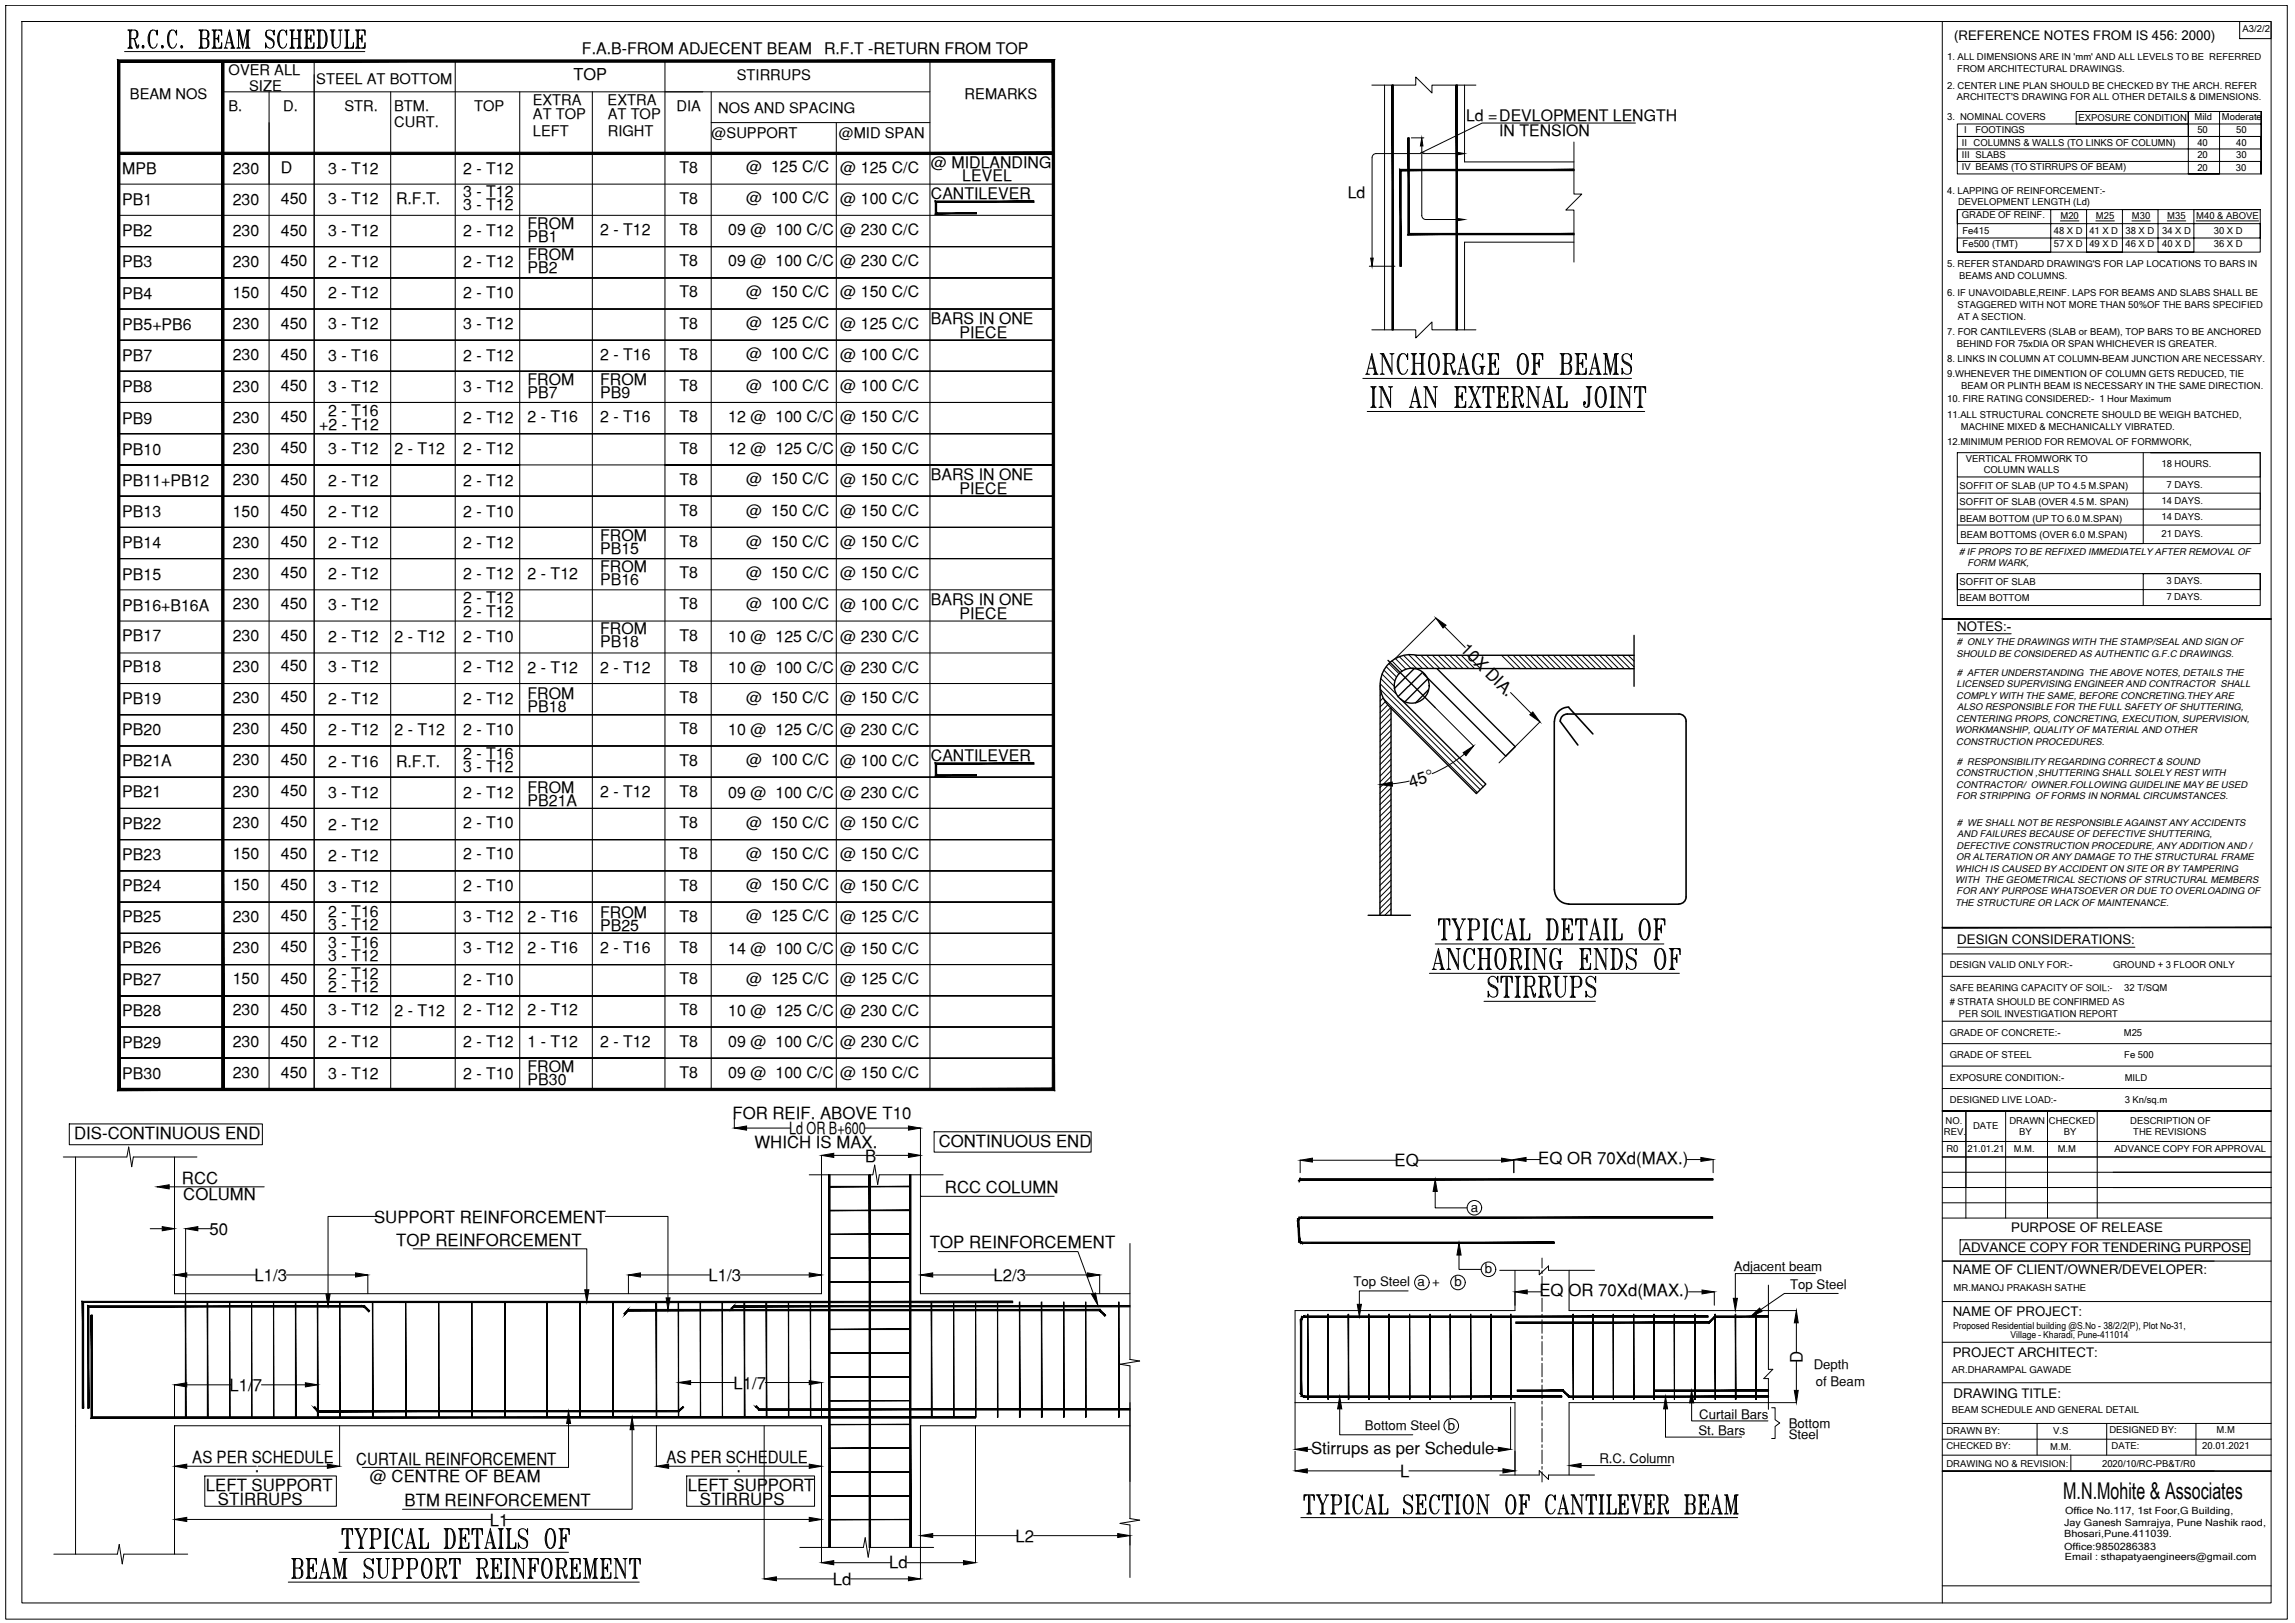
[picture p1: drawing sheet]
<svg xmlns="http://www.w3.org/2000/svg" width="420mm" height="297mm" viewBox="0 0 420 297" stroke-linecap="round" stroke-linejoin="round" font-family="sans-serif">
<defs><g id="words">
<text font-size="4.2" x="377.7" y="274.3">M.N.Mohite &amp; Associates</text>
<g font-size="3.1">
<text x="267.3" y="119" transform="rotate(45 267.3 119)">10X DIA.</text>
<text x="258.3" y="144.2" transform="rotate(-18 258.3 144.2)">45°</text>
<text x="13.6" y="208.4">DIS-CONTINUOUS END</text>
<text x="134.1" y="204.9">FOR REIF. ABOVE T10</text>
<text x="144.5" y="207.5">Ld OR B+600</text>
<text x="171.9" y="210">CONTINUOUS END</text>
<text x="138.1" y="210.1">WHICH IS MAX.</text>
<text x="158.4" y="212.6">B</text>
<text x="255.3" y="213.4">EQ</text>
<text x="281.6" y="213">EQ OR 70Xd(MAX.)</text>
<text x="33.3" y="216.7">RCC</text>
<text x="33.6" y="219.5">COLUMN</text>
<text x="173" y="218.3">RCC COLUMN</text>
<text x="38.3" y="226">50</text>
<text x="68.5" y="223.8">SUPPORT REINFORCEMENT</text>
<text x="72.5" y="228">TOP REINFORCEMENT</text>
<text x="170.3" y="228.4">TOP REINFORCEMENT</text>
<text x="46.6" y="234.4">L1/3</text>
<text x="129.7" y="234.4">L1/3</text>
<text x="181.9" y="234.4">L2/3</text>
<text x="281.8" y="237.2">EQ OR 70Xd(MAX.)</text>
<text x="330" y="249.5" transform="rotate(-90 330 249.5)">D</text>
<text x="42" y="254.6">L1/7</text>
<text x="134.3" y="254.1">L1/7</text>
<text x="35.2" y="267.7">AS PER SCHEDULE</text>
<text x="46.6" y="269.5">.</text>
<text x="65.2" y="268.1">CURTAIL REINFORCEMENT</text>
<text x="122" y="267.7">AS PER SCHEDULE</text>
<text x="134.9" y="269.5">.</text>
<text x="240" y="266.1">Stirrups as per Schedule</text>
<text x="37.7" y="272.9">LEFT SUPPORT</text>
<text x="39.9" y="275.5">STIRRUPS</text>
<text x="67.7" y="271.3">@ CENTRE OF BEAM</text>
<text x="74.1" y="275.5">BTM REINFORCEMENT</text>
<text x="125.9" y="272.9">LEFT SUPPORT</text>
<text x="128.1" y="275.5">STIRRUPS</text>
<text x="256.3" y="270.3">L</text>
<text x="89.7" y="279.2">L1</text>
<text x="162.8" y="287.1">Ld</text>
<text x="185.9" y="282.2">L2</text>
<text x="152.5" y="290">Ld</text>
</g>
<text font-size="3" x="105" y="14.7">TOP</text>
<g font-size="2.9">
<text x="106.5" y="9.9">F.A.B-FROM ADJECENT BEAM</text>
<text x="150.9" y="9.9">R.F.T -RETURN FROM TOP</text>
<text x="268.4" y="22.1">Ld =DEVLOPMENT LENGTH</text>
<text x="274.5" y="24.9">IN TENSION</text>
<text x="22.4" y="31.9">MPB</text>
<text x="42.6" y="31.8">230</text>
<text x="51.4" y="31.7">D</text>
<text x="60.1" y="31.8">3 - T12</text>
<text x="84.8" y="31.8">2 - T12</text>
<text x="124.4" y="31.6">T8</text>
<text x="136.6" y="31.5">@ 125 C/C</text>
<text x="153.8" y="31.6">@ 125 C/C</text>
<text x="170.4" y="30.7">@ MIDLANDING</text>
<text x="176.2" y="33.2">LEVEL</text>
<text x="22.4" y="37.5">PB1</text>
<text x="42.6" y="37.5">230</text>
<text x="51.4" y="37.4">450</text>
<text x="60.1" y="37.4">3 - T12</text>
<text x="72.5" y="37.4">R.F.T.</text>
<text x="84.8" y="36.1">3 - T12</text>
<text x="84.8" y="38.5">3 - T12</text>
<text x="96.6" y="41.9">FROM</text>
<text x="124.4" y="37.3">T8</text>
<text x="136.6" y="37.2">@ 100 C/C</text>
<text x="153.8" y="37.3">@ 100 C/C</text>
<text x="170.4" y="36.4">CANTILEVER</text>
<text x="246.7" y="36.2">Ld</text>
<text x="22.4" y="43.2">PB2</text>
<text x="42.6" y="43.2">230</text>
<text x="51.4" y="43.1">450</text>
<text x="60.1" y="43.1">3 - T12</text>
<text x="84.8" y="43.1">2 - T12</text>
<text x="96.6" y="44.3">PB1</text>
<text x="96.6" y="47.6">FROM</text>
<text x="109.9" y="43">2 - T12</text>
<text x="124.4" y="43">T8</text>
<text x="133.3" y="43">09 @ 100 C/C</text>
<text x="153.8" y="43">@ 230 C/C</text>
<text x="22.4" y="48.9">PB3</text>
<text x="42.6" y="48.8">230</text>
<text x="51.4" y="48.7">450</text>
<text x="60.1" y="48.9">2 - T12</text>
<text x="84.8" y="48.9">2 - T12</text>
<text x="96.6" y="50">PB2</text>
<text x="124.4" y="48.7">T8</text>
<text x="133.3" y="48.7">09 @ 100 C/C</text>
<text x="153.8" y="48.7">@ 230 C/C</text>
<text x="22.4" y="54.7">PB4</text>
<text x="42.6" y="54.5">150</text>
<text x="51.4" y="54.4">450</text>
<text x="60.1" y="54.6">2 - T12</text>
<text x="84.8" y="54.6">2 - T10</text>
<text x="124.4" y="54.4">T8</text>
<text x="136.6" y="54.4">@ 150 C/C</text>
<text x="153.8" y="54.4">@ 150 C/C</text>
<text x="170.4" y="59.2">BARS IN ONE</text>
<text x="22.4" y="60.4">PB5+PB6</text>
<text x="42.6" y="60.2">230</text>
<text x="42.6" y="66">230</text>
<text x="51.4" y="60.2">450</text>
<text x="51.4" y="65.9">450</text>
<text x="60.1" y="66">3 - T16</text>
<text x="60.1" y="60.3">3 - T12</text>
<text x="84.8" y="66">2 - T12</text>
<text x="84.8" y="60.3">3 - T12</text>
<text x="109.9" y="65.9">2 - T16</text>
<text x="124.4" y="60.2">T8</text>
<text x="124.4" y="65.9">T8</text>
<text x="136.6" y="65.8">@ 100 C/C</text>
<text x="136.6" y="60.1">@ 125 C/C</text>
<text x="153.8" y="65.9">@ 100 C/C</text>
<text x="153.8" y="60.2">@ 125 C/C</text>
<text x="175.7" y="61.8">PIECE</text>
<text x="22.4" y="71.8">PB8</text>
<text x="22.4" y="66.1">PB7</text>
<text x="42.6" y="71.7">230</text>
<text x="51.4" y="71.6">450</text>
<text x="60.1" y="71.7">3 - T12</text>
<text x="84.8" y="71.7">3 - T12</text>
<text x="96.6" y="70.4">FROM</text>
<text x="109.9" y="70.4">FROM</text>
<text x="124.4" y="71.6">T8</text>
<text x="136.6" y="71.5">@ 100 C/C</text>
<text x="153.8" y="71.6">@ 100 C/C</text>
<text x="22.4" y="77.5">PB9</text>
<text x="42.6" y="77.4">230</text>
<text x="51.4" y="77.3">450</text>
<text x="60.1" y="76.2">2 - T16</text>
<text x="84.8" y="77.4">2 - T12</text>
<text x="96.6" y="72.8">PB7</text>
<text x="96.6" y="77.3">2 - T16</text>
<text x="109.9" y="72.8">PB9</text>
<text x="109.9" y="77.3">2 - T16</text>
<text x="124.4" y="77.3">T8</text>
<text x="133.3" y="77.3">12 @ 100 C/C</text>
<text x="153.8" y="77.3">@ 150 C/C</text>
<text x="22.4" y="83.2">PB10</text>
<text x="42.6" y="83.1">230</text>
<text x="51.4" y="83">450</text>
<text x="58.4" y="78.8">+2 - T12</text>
<text x="60.1" y="83.1">3 - T12</text>
<text x="72.2" y="83.1">2 - T12</text>
<text x="84.8" y="83.1">2 - T12</text>
<text x="124.4" y="83">T8</text>
<text x="133.3" y="83">12 @ 125 C/C</text>
<text x="153.8" y="83">@ 150 C/C</text>
<text x="22.4" y="88.9">PB11+PB12</text>
<text x="42.6" y="88.8">230</text>
<text x="51.4" y="88.7">450</text>
<text x="60.1" y="88.9">2 - T12</text>
<text x="84.8" y="88.9">2 - T12</text>
<text x="124.4" y="88.7">T8</text>
<text x="136.6" y="88.6">@ 150 C/C</text>
<text x="153.8" y="88.7">@ 150 C/C</text>
<text x="170.4" y="87.8">BARS IN ONE</text>
<text x="22.4" y="94.7">PB13</text>
<text x="42.6" y="94.5">150</text>
<text x="51.4" y="94.4">450</text>
<text x="60.1" y="94.6">2 - T12</text>
<text x="84.8" y="94.6">2 - T10</text>
<text x="124.4" y="94.4">T8</text>
<text x="136.6" y="94.4">@ 150 C/C</text>
<text x="153.8" y="94.4">@ 150 C/C</text>
<text x="175.7" y="90.4">PIECE</text>
<text x="22.4" y="100.4">PB14</text>
<text x="42.6" y="100.2">230</text>
<text x="51.4" y="100.1">450</text>
<text x="60.1" y="100.3">2 - T12</text>
<text x="84.8" y="100.3">2 - T12</text>
<text x="109.9" y="99">FROM</text>
<text x="109.9" y="101.4">PB15</text>
<text x="124.4" y="100.1">T8</text>
<text x="136.6" y="100.1">@ 150 C/C</text>
<text x="153.8" y="100.1">@ 150 C/C</text>
<text x="22.4" y="106.1">PB15</text>
<text x="42.6" y="106">230</text>
<text x="51.4" y="105.8">450</text>
<text x="60.1" y="106">2 - T12</text>
<text x="84.8" y="106">2 - T12</text>
<text x="96.6" y="106">2 - T12</text>
<text x="109.9" y="104.7">FROM</text>
<text x="109.9" y="107.1">PB16</text>
<text x="124.4" y="105.8">T8</text>
<text x="136.6" y="105.8">@ 150 C/C</text>
<text x="153.8" y="105.8">@ 150 C/C</text>
<text x="22.4" y="111.8">PB16+B16A</text>
<text x="42.6" y="111.5">230</text>
<text x="51.4" y="111.4">450</text>
<text x="60.1" y="111.7">3 - T12</text>
<text x="84.8" y="110.4">2 - T12</text>
<text x="84.8" y="112.9">2 - T12</text>
<text x="124.4" y="111.5">T8</text>
<text x="136.6" y="111.5">@ 100 C/C</text>
<text x="153.8" y="111.6">@ 100 C/C</text>
<text x="170.4" y="110.7">BARS IN ONE</text>
<text x="175.7" y="113.3">PIECE</text>
<text x="22.4" y="117.3">PB17</text>
<text x="42.6" y="117.4">230</text>
<text x="51.4" y="117.3">450</text>
<text x="60.1" y="117.4">2 - T12</text>
<text x="72.2" y="117.6">2 - T12</text>
<text x="84.8" y="117.4">2 - T10</text>
<text x="109.9" y="116">FROM</text>
<text x="109.9" y="118.4">PB18</text>
<text x="124.4" y="117.4">T8</text>
<text x="133.3" y="117.6">10 @ 125 C/C</text>
<text x="153.8" y="117.6">@ 230 C/C</text>
<text x="22.4" y="123.1">PB18</text>
<text x="42.6" y="122.9">230</text>
<text x="51.4" y="122.9">450</text>
<text x="60.1" y="123">3 - T12</text>
<text x="84.8" y="123">2 - T12</text>
<text x="96.6" y="123.1">2 - T12</text>
<text x="109.9" y="123.1">2 - T12</text>
<text x="124.4" y="123">T8</text>
<text x="133.3" y="123.1">10 @ 100 C/C</text>
<text x="153.8" y="123.1">@ 230 C/C</text>
<text x="22.4" y="128.8">PB19</text>
<text x="42.6" y="128.7">230</text>
<text x="51.4" y="128.6">450</text>
<text x="60.1" y="128.9">2 - T12</text>
<text x="84.8" y="128.9">2 - T12</text>
<text x="96.6" y="128">FROM</text>
<text x="96.6" y="130.3">PB18</text>
<text x="124.4" y="128.7">T8</text>
<text x="136.6" y="128.7">@ 150 C/C</text>
<text x="153.8" y="128.7">@ 150 C/C</text>
<text x="22.4" y="134.5">PB20</text>
<text x="42.6" y="134.4">230</text>
<text x="51.4" y="134.3">450</text>
<text x="60.1" y="134.5">2 - T12</text>
<text x="72.2" y="134.6">2 - T12</text>
<text x="84.8" y="134.5">2 - T10</text>
<text x="124.4" y="134.4">T8</text>
<text x="133.3" y="134.5">10 @ 125 C/C</text>
<text x="153.8" y="134.5">@ 230 C/C</text>
<text x="22.4" y="140.2">PB21A</text>
<text x="42.6" y="140.1">230</text>
<text x="51.4" y="140">450</text>
<text x="60.1" y="140.3">2 - T16</text>
<text x="72.5" y="140.3">R.F.T.</text>
<text x="84.8" y="138.9">2 - T16</text>
<text x="84.8" y="141.4">3 - T12</text>
<text x="124.4" y="140.1">T8</text>
<text x="136.6" y="140.1">@ 100 C/C</text>
<text x="153.8" y="140.2">@ 100 C/C</text>
<text x="170.4" y="139.2">CANTILEVER</text>
<text x="22.4" y="145.9">PB21</text>
<text x="42.6" y="145.8">230</text>
<text x="51.4" y="145.7">450</text>
<text x="60.1" y="146">3 - T12</text>
<text x="84.8" y="146">2 - T12</text>
<text x="96.6" y="145.1">FROM</text>
<text x="96.6" y="147.5">PB21A</text>
<text x="109.9" y="145.8">2 - T12</text>
<text x="124.4" y="145.8">T8</text>
<text x="133.3" y="146">09 @ 100 C/C</text>
<text x="153.8" y="146">@ 230 C/C</text>
<text x="22.4" y="151.6">PB22</text>
<text x="42.6" y="151.5">230</text>
<text x="51.4" y="151.4">450</text>
<text x="60.1" y="151.8">2 - T12</text>
<text x="84.8" y="151.6">2 - T10</text>
<text x="124.4" y="151.6">T8</text>
<text x="136.6" y="151.5">@ 150 C/C</text>
<text x="153.8" y="151.6">@ 150 C/C</text>
<text x="22.4" y="157.4">PB23</text>
<text x="42.6" y="157.2">150</text>
<text x="51.4" y="157.1">450</text>
<text x="60.1" y="157.6">2 - T12</text>
<text x="84.8" y="157.3">2 - T10</text>
<text x="124.4" y="157.3">T8</text>
<text x="136.6" y="157.2">@ 150 C/C</text>
<text x="153.8" y="157.3">@ 150 C/C</text>
<text x="22.4" y="163.1">PB24</text>
<text x="42.6" y="162.9">150</text>
<text x="51.4" y="162.9">450</text>
<text x="60.1" y="163.3">3 - T12</text>
<text x="60.1" y="167.8">2 - T16</text>
<text x="84.8" y="163">2 - T10</text>
<text x="109.9" y="167.9">FROM</text>
<text x="124.4" y="163">T8</text>
<text x="136.6" y="162.9">@ 150 C/C</text>
<text x="153.8" y="163">@ 150 C/C</text>
<text x="22.4" y="168.8">PB25</text>
<text x="42.6" y="168.7">230</text>
<text x="51.4" y="168.6">450</text>
<text x="60.1" y="170.2">3 - T12</text>
<text x="60.1" y="173.5">3 - T16</text>
<text x="84.8" y="168.7">3 - T12</text>
<text x="96.6" y="168.7">2 - T16</text>
<text x="109.9" y="170.3">PB25</text>
<text x="124.4" y="168.7">T8</text>
<text x="136.6" y="168.6">@ 125 C/C</text>
<text x="153.8" y="168.7">@ 125 C/C</text>
<text x="22.4" y="174.5">PB26</text>
<text x="42.6" y="174.4">230</text>
<text x="51.4" y="174.3">450</text>
<text x="60.1" y="179.2">2 - T12</text>
<text x="60.1" y="175.9">3 - T12</text>
<text x="84.8" y="174.4">3 - T12</text>
<text x="96.6" y="174.4">2 - T16</text>
<text x="109.9" y="174.4">2 - T16</text>
<text x="124.4" y="174.4">T8</text>
<text x="133.3" y="174.5">14 @ 100 C/C</text>
<text x="153.8" y="174.5">@ 150 C/C</text>
<text x="22.4" y="180.2">PB27</text>
<text x="22.4" y="185.9">PB28</text>
<text x="42.6" y="180.1">150</text>
<text x="42.6" y="185.8">230</text>
<text x="51.4" y="180">450</text>
<text x="51.4" y="185.7">450</text>
<text x="60.1" y="181.6">2 - T12</text>
<text x="60.1" y="185.8">3 - T12</text>
<text x="72.2" y="186">2 - T12</text>
<text x="84.8" y="180.3">2 - T10</text>
<text x="84.8" y="185.8">2 - T12</text>
<text x="96.6" y="185.8">2 - T12</text>
<text x="124.4" y="180.1">T8</text>
<text x="124.4" y="185.8">T8</text>
<text x="133.3" y="186">10 @ 125 C/C</text>
<text x="136.6" y="180">@ 125 C/C</text>
<text x="153.8" y="180.1">@ 125 C/C</text>
<text x="153.8" y="186">@ 230 C/C</text>
<text x="22.4" y="191.8">PB29</text>
<text x="42.6" y="191.6">230</text>
<text x="51.4" y="191.6">450</text>
<text x="60.1" y="191.7">2 - T12</text>
<text x="84.8" y="191.7">2 - T12</text>
<text x="96.6" y="191.6">1 - T12</text>
<text x="109.9" y="191.6">2 - T12</text>
<text x="124.4" y="191.6">T8</text>
<text x="133.3" y="191.6">09 @ 100 C/C</text>
<text x="153.8" y="191.6">@ 230 C/C</text>
<text x="22.4" y="197.5">PB30</text>
<text x="42.6" y="197.4">230</text>
<text x="51.4" y="197.3">450</text>
<text x="60.1" y="197.4">3 - T12</text>
<text x="84.8" y="197.4">2 - T10</text>
<text x="96.6" y="196.2">FROM</text>
<text x="124.4" y="197.3">T8</text>
<text x="133.3" y="197.3">09 @ 100 C/C</text>
<text x="153.8" y="197.3">@ 150 C/C</text>
<text x="96.6" y="198.5">PB30</text>
</g>
<g font-size="2.7">
<text x="41.9" y="13.8">OVER ALL</text>
<text x="45.6" y="16.6">SIZE</text>
<text x="57.9" y="15.3">STEEL AT BOTTOM</text>
<text x="134.9" y="14.7">STIRRUPS</text>
<text x="23.8" y="18.2">BEAM NOS</text>
<text x="41.8" y="20.3">B.</text>
<text x="51.8" y="20.3">D.</text>
<text x="63.1" y="20.3">STR.</text>
<text x="72.2" y="20.3">BTM.</text>
<text x="72.2" y="23.3">CURT.</text>
<text x="86.8" y="20.3">TOP</text>
<text x="97.5" y="19.1">EXTRA</text>
<text x="97.6" y="21.7">AT TOP</text>
<text x="111.2" y="19.1">EXTRA</text>
<text x="111.3" y="21.7">AT TOP</text>
<text x="123.9" y="20.3">DIA</text>
<text x="131.5" y="20.7">NOS AND SPACING</text>
<text x="176.6" y="18.2">REMARKS</text>
<text x="97.6" y="24.8">LEFT</text>
<text x="111.3" y="24.8">RIGHT</text>
<text x="130.3" y="25.2">@SUPPORT</text>
<text x="153.6" y="25.3">@MID SPAN</text>
</g>
<g font-size="2.4">
<text x="357.7" y="7.4">(REFERENCE NOTES FROM IS 456: 2000)</text>
<text x="358.3" y="115.5">NOTES:-</text>
<text x="358.3" y="172.8">DESIGN CONSIDERATIONS:</text>
<text x="269.3" y="221.8">a</text>
<text x="368.2" y="225.5">PURPOSE OF RELEASE</text>
<text x="271.9" y="233">b</text>
<text x="317.4" y="232.5">Adjacent beam</text>
<text x="357.5" y="233.2">NAME OF CLIENT/OWNER/DEVELOPER:</text>
<text x="359.2" y="229.1">ADVANCE COPY FOR TENDERING PURPOSE</text>
<text x="247.8" y="235.3">Top Steel a +</text>
<text x="266.3" y="235.3">b</text>
<text x="327.7" y="236">Top Steel</text>
<text x="357.5" y="240.9">NAME OF PROJECT:</text>
<text x="332" y="250.6">Depth</text>
<text x="357.5" y="248.3">PROJECT ARCHITECT:</text>
<text x="332.4" y="253.6">of Beam</text>
<text x="357.7" y="255.9">DRAWING TITLE:</text>
<text x="249.9" y="261.8">Bottom Steel b</text>
<text x="310.9" y="262.6">St. Bars</text>
<text x="311.1" y="259.7">Curtail Bars</text>
<text x="327.5" y="261.4">Bottom</text>
<text x="327.5" y="263.4">Steel</text>
<text x="292.8" y="267.7">R.C. Column</text>
</g>
<g font-size="1.8">
<text x="377.9" y="279.2">Jay Ganesh Samrajya, Pune Nashik raod,</text>
<text x="377.9" y="281.4">Bhosari,Pune.411039.</text>
<text x="378.1" y="277.1">Office No.117, 1st Foor,G Building,</text>
<text x="377.9" y="283.6">Office:9850286383</text>
<text x="378" y="285.6">Email : sthapatyaengineers@gmail.com</text>
</g>
<g font-size="1.7">
<text x="410.6" y="5.8">A3/2/2</text>
<text x="356.5" y="10.9">1. ALL DIMENSIONS ARE IN 'mm' AND ALL LEVELS TO BE REFERRED</text>
<text x="356.5" y="16.3">2. CENTER LINE PLAN SHOULD BE CHECKED BY THE ARCH. REFER</text>
<text x="358.3" y="13.1">FROM ARCHITECTURAL DRAWINGS.</text>
<text x="356.5" y="21.9">3. NOMINAL COVERS</text>
<text x="358.2" y="18.3">ARCHITECT'S DRAWING FOR ALL OTHER DETAILS &amp; DIMENSIONS.</text>
<text x="380.5" y="22.1">EXPOSURE CONDITION</text>
<text x="401.8" y="21.9">Mild</text>
<text x="406.8" y="21.9">Moderate</text>
<text x="359.2" y="26.7">II COLUMNS &amp; WALLS (TO LINKS OF COLUMN)</text>
<text x="359.2" y="28.9">III SLABS</text>
<text x="359.6" y="24.4">I</text>
<text x="361.6" y="24.4">FOOTINGS</text>
<text x="402.3" y="24.4">50</text>
<text x="402.3" y="26.7">40</text>
<text x="402.3" y="28.9">20</text>
<text x="409.4" y="24.4">50</text>
<text x="409.4" y="26.7">40</text>
<text x="409.4" y="28.9">30</text>
<text x="356.5" y="35.6">4. LAPPING OF REINFORCEMENT:-</text>
<text x="359.2" y="31.2">IV BEAMS (TO STIRRUPS OF BEAM)</text>
<text x="402.3" y="31.3">20</text>
<text x="409.3" y="31.3">30</text>
<text x="358.5" y="37.5">DEVELOPMENT LENGTH (Ld)</text>
<text x="359.2" y="39.9">GRADE OF REINF.</text>
<text x="377.2" y="40.1">M20</text>
<text x="383.7" y="40.1">M25</text>
<text x="390.3" y="40.1">M30</text>
<text x="396.8" y="40">M35</text>
<text x="402.1" y="40">M40 &amp; ABOVE</text>
<text x="359.3" y="42.9">Fe415</text>
<text x="359.3" y="45.2">Fe500 (TMT)</text>
<text x="376" y="42.9">48 X D</text>
<text x="376" y="45.2">57 X D</text>
<text x="382.5" y="42.9">41 X D</text>
<text x="382.5" y="45.2">49 X D</text>
<text x="389.1" y="42.9">38 X D</text>
<text x="389.1" y="45.2">46 X D</text>
<text x="395.8" y="42.9">34 X D</text>
<text x="395.8" y="45.2">40 X D</text>
<text x="405.3" y="42.8">30 X D</text>
<text x="405.3" y="45.1">36 X D</text>
<text x="356.5" y="48.9">5. REFER STANDARD DRAWING'S FOR LAP LOCATIONS TO BARS IN</text>
<text x="358.7" y="51.1">BEAMS AND COLUMNS.</text>
<text x="356.5" y="54.2">6. IF UNAVOIDABLE,REINF. LAPS FOR BEAMS AND SLABS SHALL BE</text>
<text x="358.4" y="56.4">STAGGERED WITH NOT MORE THAN 50%OF THE BARS SPECIFIED</text>
<text x="358.4" y="58.6">AT A SECTION.</text>
<text x="356.5" y="61.3">7. FOR CANTILEVERS (SLAB or BEAM), TOP BARS TO BE ANCHORED</text>
<text x="358.2" y="63.5">BEHIND FOR 75xDIA OR SPAN WHICHEVER IS GREATER.</text>
<text x="356.5" y="66.3">8. LINKS IN COLUMN AT COLUMN-BEAM JUNCTION ARE NECESSARY.</text>
<text x="356.5" y="69">9.WHENEVER THE DIMENTION OF COLUMN GETS REDUCED, TIE</text>
<text x="359.1" y="71.2">BEAM OR PLINTH BEAM IS NECESSARY IN THE SAME DIRECTION.</text>
<text x="356.5" y="73.7">10. FIRE RATING CONSIDERED:- 1 Hour Maximum</text>
<text x="356.5" y="76.6">11.ALL STRUCTURAL CONCRETE SHOULD BE WEIGH BATCHED,</text>
<text x="356.5" y="81.5">12.MINIMUM PERIOD FOR REMOVAL OF FORMWORK,</text>
<text x="359" y="78.8">MACHINE MIXED &amp; MECHANICALLY VIBRATED.</text>
<text x="358.8" y="89.4">SOFFIT OF SLAB (UP TO 4.5 M.SPAN)</text>
<text x="359.9" y="84.6">VERTICAL FROMWORK TO</text>
<text x="363.2" y="86.5">COLUMN WALLS</text>
<text x="395.7" y="85.6">18 HOURS.</text>
<text x="396.6" y="89.3">7 DAYS.</text>
<text x="358.8" y="92.4">SOFFIT OF SLAB (OVER 4.5 M. SPAN)</text>
<text x="358.8" y="95.5">BEAM BOTTOM (UP TO 6.0 M.SPAN)</text>
<text x="395.7" y="92.2">14 DAYS.</text>
<text x="395.7" y="95.2">14 DAYS.</text>
<text x="358.7" y="101.5"># IF PROPS TO BE REFIXED IMMEDIATELY AFTER REMOVAL OF</text>
<text x="358.9" y="98.5">BEAM BOTTOMS (OVER 6.0 M.SPAN)</text>
<text x="395.7" y="98.3">21 DAYS.</text>
<text x="358.8" y="107.1">SOFFIT OF SLAB</text>
<text x="360.2" y="103.6">FORM WARK,</text>
<text x="396.6" y="106.9">3 DAYS.</text>
<text x="358.8" y="110">BEAM BOTTOM</text>
<text x="396.6" y="109.9">7 DAYS.</text>
<text x="358.3" y="118.1"># ONLY THE DRAWINGS WITH THE STAMP/SEAL AND SIGN OF</text>
<text x="358.2" y="120.2">SHOULD BE CONSIDERED AS AUTHENTIC G.F.C DRAWINGS.</text>
<text x="358.2" y="125.8">LICENSED SUPERVISING ENGINEER AND CONTRACTOR SHALL</text>
<text x="358.3" y="123.7"># AFTER UNDERSTANDING THE ABOVE NOTES, DETAILS THE</text>
<text x="358.1" y="127.9">COMPLY WITH THE SAME, BEFORE CONCRETING.THEY ARE</text>
<text x="358.3" y="130">ALSO RESPONSIBLE FOR THE FULL SAFETY OF SHUTTERING,</text>
<text x="358" y="134.2">WORKMANSHIP, QUALITY OF MATERIAL AND OTHER</text>
<text x="358.1" y="132.1">CENTERING PROPS, CONCRETING, EXECUTION, SUPERVISION,</text>
<text x="358.1" y="136.3">CONSTRUCTION PROCEDURES.</text>
<text x="358.1" y="142.1">CONSTRUCTION ,SHUTTERING SHALL SOLELY REST WITH</text>
<text x="358.3" y="140"># RESPONSIBILITY REGARDING CORRECT &amp; SOUND</text>
<text x="358.1" y="144.2">CONTRACTOR/ OWNER.FOLLOWING GUIDELINE MAY BE USED</text>
<text x="358.2" y="146.3">FOR STRIPPING OF FORMS IN NORMAL CIRCUMSTANCES.</text>
<text x="358.2" y="155.3">DEFECTIVE CONSTRUCTION PROCEDURE, ANY ADDITION AND /</text>
<text x="358.3" y="151.1"># WE SHALL NOT BE RESPONSIBLE AGAINST ANY ACCIDENTS</text>
<text x="358.3" y="153.2">AND FAILURES BECAUSE OF DEFECTIVE SHUTTERING,</text>
<text x="358" y="159.5">WHICH IS CAUSED BY ACCIDENT ON SITE OR BY TAMPERING</text>
<text x="358" y="161.6">WITH THE GEOMETRICAL SECTIONS OF STRUCTURAL MEMBERS</text>
<text x="358.1" y="157.4">OR ALTERATION OR ANY DAMAGE TO THE STRUCTURAL FRAME</text>
<text x="357.9" y="165.8">THE STRUCTURE OR LACK OF MAINTENANCE.</text>
<text x="358.2" y="163.7">FOR ANY PURPOSE WHATSOEVER OR DUE TO OVERLOADING OF</text>
<text x="356.9" y="177.2">DESIGN VALID ONLY FOR:-</text>
<text x="386.9" y="177.2">GROUND + 3 FLOOR ONLY</text>
<text x="356.9" y="181.4">SAFE BEARING CAPACITY OF SOIL:-</text>
<text x="356.9" y="184"># STRATA SHOULD BE CONFIRMED AS</text>
<text x="388.9" y="181.4">32 T/SQM</text>
<text x="356.9" y="189.6">GRADE OF CONCRETE:-</text>
<text x="358.6" y="186.1">PER SOIL INVESTIGATION REPORT</text>
<text x="388.8" y="189.6">M25</text>
<text x="356.9" y="193.7">GRADE OF STEEL</text>
<text x="357" y="197.8">EXPOSURE CONDITION:-</text>
<text x="388.9" y="193.7">Fe 500</text>
<text x="389" y="197.8">MILD</text>
<text x="357" y="201.9">DESIGNED LIVE LOAD:-</text>
<text x="389" y="201.9">3 Kn/sq.m</text>
<text x="355.9" y="207.7">REV.</text>
<text x="356.2" y="205.7">NO.</text>
<text x="361.2" y="206.7">DATE</text>
<text x="367.9" y="205.7">DRAWN</text>
<text x="369.7" y="207.7">BY</text>
<text x="375.1" y="205.7">CHECKED</text>
<text x="377.8" y="207.7">BY</text>
<text x="390" y="205.7">DESCRIPTION OF</text>
<text x="390.6" y="207.7">THE REVISIONS</text>
<text x="356.3" y="210.8">R0</text>
<text x="360.2" y="210.8">21.01.21</text>
<text x="368.7" y="210.8">M.M.</text>
<text x="376.7" y="210.8">M.M</text>
<text x="387.1" y="210.8">ADVANCE COPY FOR APPROVAL</text>
<text x="357.7" y="236.3">MR.MANOJ PRAKASH SATHE</text>
<text x="357.6" y="243.2">Proposed Residential building @S.No - 38/2/2(P), Plot No-31,</text>
<text x="368.1" y="244.9">Village – Kharadi, Pune-411014</text>
<text x="357.4" y="251.2">AR.DHARAMPAL GAWADE</text>
<text x="356.3" y="262.5">DRAWN BY:</text>
<text x="357.3" y="258.6">BEAM SCHEDULE AND GENERAL DETAIL</text>
<text x="375.9" y="262.4">V.S</text>
<text x="386.2" y="262.3">DESIGNED BY:</text>
<text x="405.8" y="262.3">M.M</text>
<text x="356.3" y="268.4">DRAWING NO &amp; REVISION:</text>
<text x="356.3" y="265.3">CHECKED BY:</text>
<text x="375.4" y="265.3">M.M.</text>
<text x="384.8" y="268.5">2020/10/RC-PB&amp;T/R0</text>
<text x="386.6" y="265.3">DATE:</text>
<text x="403.2" y="265.3">20.01.2021</text>
</g>
</g></defs>
<!-- layer: SEC_  DIMENSION -->
<g fill="none" stroke="#000" stroke-width=".18">
<path d="M251.2 28.9v18.3M258.4 25.2h2.3M260 28.1h-8.1a.74 .74 0 0 0-.7 .8M260 28.1l.3-.2 .2 .2M260.3 26.7v12.7a.74 .74 0 0 0 .7 .8h5.7M260.5 28.1h6.2M299.4 22.5h-28.1l-11 5.4M250.7 48.7h4.7M262.9 113.1l-7.5 7.5M264.4 114.7l3.9 3.8M262.7 129.5l7.1 7M268.1 138a24.2 24.2 0 0 1-5.9 3.6"/>
<path d="M276.5 126.7l3.8 3.9M281.9 132.1l-7.5 7.5M258 143l-3.1 .4M31 217.2h17.4M134.4 204.6v1.9M136.7 206.5h7.9M150.4 211.5v3.5M152.6 211.5h6.1M158.4 206.5h7.9M160.3 211.5h6M168.5 206.5v8.5M168.6 218.9h24.4"/>
<path d="M238 212.3v2.3M240.3 212.3h15.3M259.6 212.3h15.3M262.7 218.1v3h5.9M277.1 212.2v2.4M279.4 212.2h2.5M308.9 212.2h2.5M313.6 212.2v2.4M27.5 224.9h2.2M31.9 224.9v11.9M34 224.9v13.4M34.2 233.3h12.6"/>
<path d="M36.2 224.9h2.3M52.4 233.3h12.7M67.3 233.3v3.5M69 222.6h-8.9v14.3M75.6 228.6h31.8v7.5M110.8 222.6h11.5v14.9M115 233.3v3.5M117.2 233.3h12.7M135.5 233.3h12.7M150.4 233.3v3.5M168.5 233.3v3.5M170.8 233.3h11.3"/>
<path d="M171.8 229.1h25.5l2.9 7.7M187.7 233.3h11.4M201.3 233.3v3.5M257.8 236.3h-8.9v2.4M267.1 229.7v2.6h4.1M277.4 236.4v2.5M279.6 236.4h2.5M309.1 236.4h2.5M313.8 236.4v2.5M323.8 239.9h5.1M332.3 233.1h-14.6v4.5M336.5 236.7h-9.8l-4.3 3"/>
<path d="M31.9 253.4v6M34.2 253.4h8M47.9 253.4h8M58.2 253.4v4.9M124.2 253v5.3M126.4 253h8.1M140.1 253h8.1M150.4 253v6.4M237.1 256.7v8.6M245.3 257.9v4.7h13.3M276.5 257.5v7.8M304.9 257.9v5.1h13.9"/>
<path d="M304.9 257v6M309.7 256.8v3.3h14M323.8 256.7h5.1M324.3 257.6h.7v2.2l.8 .6-.8 .7v2.2h-.7M328.9 242.1v5.3M328.9 249.2v5.3M31.9 260.9v7.5M31.9 276.1v2M34.2 268.4h12.7M34.2 278.1h55.7M47.2 268.4h12.7M62.2 260.9v7.5"/>
<path d="M92.4 278.1h55.8M104.1 260.5v8.1h-37.8M115.7 261.7v14.5h-42M120.2 260.9v7.5M122.4 268.4h12.7M135.5 268.4h12.7M139.9 260.9v28.1M150.4 260.9v7.5M150.4 276.1v2M178.6 260.9v25.1M237.1 265.6v3.6M239.3 269.2h17.3"/>
<path d="M239.3 265.3h.9M257.9 269.2h17.3M273.5 265.3h.8M277.4 265.6v3.6M289.5 268.2h16.3M142.1 289h10.6M150.4 283.2v2.8M152.6 286h10.4M155.7 289h10.6M166 286h10.4M168.5 281.1h.1M168.5 283.2v5.8"/>
<path d="M170.8 281.1h15.4M189.2 281.1h15.4M206.9 281.1v1.7"/>
</g>
<g fill="#000" stroke="#000" stroke-width=".18">
<path d="M260.3 25.2l.2 1.5h-.5zM260.3 27.9h.1zM266.7 40l1.4 .2-1.4 .2zM266.7 27.9l1.4 .2-1.4 .3zM250.9 47.2h.5l-.2 1.5zM262.9 113.1l1.8 1.3-.5 .5zM267.9 137.8l1.9-1.3-1.4 1.8zM280.1 130.8l.5-.5 1.3 1.8zM252.6 143.6l2.3-.5v.8zM28.7 217.2l2.3-.4v.8zM134.4 206.5l2.3-.4v.7zM150.4 211.5l2.2-.4v.7z"/>
<path d="M166.3 211.1l2.2 .4-2.2 .3zM166.3 206.1l2.2 .4-2.2 .3zM168.5 218.9h.1zM238 212.3l2.3-.3v.7zM262.7 215.9l.4 2.2h-.7zM274.9 212l2.2 .3-2.2 .4zM277.1 212.2l2.3-.4v.8zM311.4 211.8l2.2 .4-2.2 .4zM29.7 224.5l2.2 .4-2.2 .4zM31.9 233.3l2.3-.3v.7zM34 224.9l2.2-.4v.8zM59.7 236.9h.7l-.3 2.2z"/>
<path d="M65.1 233l2.2 .3-2.2 .4zM107 236.1h.8l-.4 2.2zM115 233.3l2.2-.3v.7zM121.9 237.5h.8l-.4 2.3zM148.2 233l2.2 .3-2.2 .4zM168.5 233.3l2.3-.3v.7zM199.1 233l2.2 .3-2.2 .4zM199.8 236.9l.8-.3 .4 2.2zM248.5 238.7h.7l-.3 2.3zM267.1 227.5l.4 2.2h-.8zM277.4 236.4l2.2-.3v.7zM311.6 236.1l2.2 .3-2.2 .4z"/>
<path d="M317.3 237.6h.8l-.4 2.3zM31.9 253.4l2.3-.3v.7zM55.9 253.1l2.3 .3-2.3 .4zM124.2 253l2.2-.3v.7zM148.2 252.7l2.2 .3-2.2 .4zM245.3 255.6l.3 2.3h-.7zM304.9 255.6l.4 2.3h-.7zM309.7 254.5l.4 2.3h-.8zM320.5 241l1.6-1.6 .5 .6zM328.5 254.5h.7l-.3 2.2zM328.9 239.9l.3 2.2h-.7zM31.9 268.4l2.3-.4v.7z"/>
<path d="M31.9 278.1l2.3-.4v.8zM59.9 268l2.3 .4-2.3 .3zM104.1 258.3l.4 2.2h-.8zM115.7 259.4l.4 2.3h-.8zM120.2 268.4l2.2-.4v.7zM148.2 268l2.2 .4-2.2 .3zM148.2 277.7l2.2 .4-2.2 .4zM237.1 269.2l2.2-.4v.8zM237.1 265.3l2.2-.4v.7zM274.3 264.9l2.2 .4-2.2 .3zM275.2 268.8l2.2 .4-2.2 .4zM287.3 268.2l2.2-.4v.8z"/>
<path d="M139.9 289l2.2-.4v.7zM150.4 286l2.2-.4v.8zM166.3 288.6l2.2 .4-2.2 .3zM168.5 281.1l2.3-.4v.7zM176.4 285.6l2.2 .4-2.2 .4zM204.6 280.7l2.3 .4-2.3 .3z"/>
</g>
<!-- layer: SEC_Reinf. -->
<g fill="none" stroke="#000" stroke-width=".3">
<path d="M255 15.6v44.8M266.7 15.6v44.8M256.4 31.1h31.7M257.9 42.8h30.2M284.6 132v30.9M285.6 132l3.3 4.4M285.7 132a1.29 1.29 0 0 1 1.2-1.3h20.5a1.29 1.29 0 0 1 1.3 1.3M287.2 129.5l4.4 4.8M287.2 129.4a2.6 2.6 0 0 0-2.6 2.6M308.7 132v32.2M284.6 162.8a2.6 2.6 0 0 0 2.6 2.6M287.2 165.5h20.2"/>
<path d="M308.7 164.1a1.29 1.29 0 0 1-1.3 1.3M238 215.9h75.6M15.2 238.3v19.4M16.2 239.1v18.6M16.8 240.7v18.7M238.7 255.6h47.2M287.3 255.6h36.5M302.8 254.5h21"/>
</g>
<!-- layer: SEC_STEEL -->
<g fill="none" stroke="#000" stroke-width=".25">
<path d="M299.2 119.9h-39.9a5.5 5.5 0 0 0-6.1 3.1 5.5 5.5 0 0 0 1.5 6.6M299.2 116.3v9.3M252.7 125.4l-.1 42.1M254.1 120.9l8.6 8.6M256.4 127.9l15.6 15.6-1.7 1.7-15.6-15.6v37.9M258.4 122.3l40.8 .1M258.9 122.4l-3.6 3.6M260.4 123.1l-4.5 4.4M261.4 124.3l-4.2 4.2M261.5 126.2l-2.3 2.5M263.1 122.4l14.3 14.3-1.7 1.7-15.2-15.1M250.5 167.5h7.7"/>
<circle cx="258.5" cy="125.5" r="3.2"/>
</g>
<!-- layer: HATCH -->
<g fill="none" stroke="#000" stroke-width=".18">
<path d="M257 120l2.4 2.3M257.9 119.8l2.5 2.5M259 119.9l2.5 2.4M260.1 119.9l2.4 2.4M261.2 119.9l2.4 2.4M262.2 119.9l2.5 2.4M263.3 119.9l2.4 2.4M264.4 119.9l2.4 2.4M265.4 119.9l2.4 2.4M266.5 119.9l2.4 2.4M267.5 119.9l2.4 2.4M268.6 119.9l2.4 2.4"/>
<path d="M274.9 119.9l2.4 2.4M276 119.9l2.4 2.5M277 119.9l2.4 2.5M278.1 119.9l2.4 2.5M279.1 119.9l2.4 2.5M280.2 119.9l2.4 2.5M281.2 119.9l2.5 2.5M282.3 119.9l2.4 2.5M283.3 119.9l2.5 2.5M284.4 119.9l2.4 2.5M285.4 119.9l2.5 2.5M286.5 119.9l2.5 2.5"/>
<path d="M287.6 119.9l2.4 2.5M288.6 119.9l2.5 2.5M289.7 119.9l2.4 2.5M290.7 119.9l2.5 2.5M291.8 119.9l2.4 2.5M292.8 119.9l2.5 2.5M293.9 119.9l2.4 2.5M295 119.9l2.4 2.5M296 119.9l2.4 2.5M297 119.9l2.2 2.1M298.1 119.9l1.1 1.1M252.7 125.1l18.9 18.9"/>
<path d="M252.7 126.2h.1M252.8 126.2l18.2 18.3M252.8 124.2l2.8 2.8M252.9 127l-.2 .3M253 123.4l2.2 2.2M253.2 127.8l-.5 .5M253.3 127.8l17.2 17.3M253.4 122.6l1.9 2M253.6 128.4l-.9 1M253.8 122l1.9 1.9M254 129l-1.3 1.4M254.3 121.5l1.8 1.8"/>
<path d="M254.6 129.5l-1.9 2M254.7 140l-2 2M254.7 138.9l-2 2.1M254.7 137.9l-2 2M254.7 136.8l-2 2.1M254.7 135.8l-2 2M254.7 134.7l-2 2M254.7 133.7l-2 2M254.7 132.6l-2 2M254.7 131.6l-2 2M254.7 130.5l-2 2M254.8 120.9l1.9 2"/>
<path d="M255.5 120.5l1.9 2M256.2 120.2l2.1 2.1M254.7 159l-2.1 2M254.7 157.9l-2.1 2.1M254.7 156.9l-2.1 2M254.7 155.8l-2.1 2.1M254.7 154.8l-2.1 2M254.7 153.7l-2.1 2M254.7 152.7l-2.1 2M254.7 151.6l-2.1 2M254.7 150.5l-2.1 2.1M254.7 149.5l-2.1 2"/>
<path d="M254.7 148.4l-2.1 2.1M254.7 147.4l-2.1 2M254.7 146.3l-2.1 2M254.7 145.3l-2.1 2M254.7 144.2l-2.1 2.1M254.7 143.2l-2.1 2M254.7 142.1l-2.1 2M254.7 141.1l-2 2M254.7 167.4l-.1 .1M254.7 166.4l-1.2 1.1M254.7 165.3l-2.1 2M254.7 164.3l-2.1 2"/>
<path d="M254.7 163.2l-2.1 2M254.7 162.1l-2.1 2.1M254.7 161.1l-2.1 2M254.7 160.1l-2.1 2"/>
</g>
<!-- layer: SEC_Main Title -->
<g fill="none" stroke="#000" stroke-width=".18">
<path d="M22.8 9.4h44M23.4 5.5h1.3a.82 .82 0 0 1 .6 .8 .82 .82 0 0 1-.6 .8h-.8M23.4 8.8h.9M23.5 5.5l.2 .1M23.6 5.5l.1 .3M23.7 5.5v3.3M23.7 8.6l-.2 .2M23.7 8.5l-.1 .3M23.8 5.6v3M23.9 5.5v3.3M23.9 8.5l.2 .3M23.9 8.6l.3 .2"/>
<path d="M24.1 5.5l-.2 .3M24.2 5.5l-.3 .1M24.4 7.1l.2 .1 .4 1.6h.3l.1-.6M24.6 7.2l.4 1.1 .2 .2 .2-.2M24.7 5.5l.2 .1 .1 .4v.6l-.3 .5M24.9 8.2l.4 .4M25 5.8l.2 .3-.2 .6M26.1 8.3l.3 .2-.1 .3-.3-.2zM26.1 8.5h.2v.1h-.2zM27.5 6a3 3 0 0 0 0 2.3M27.9 5.5l-.2 .1a3.7 3.7 0 0 0 0 3l.2 .2M28.7 6l.1-.5v.9l-.1-.4a.75 .75 0 0 0-.9-.5 .75 .75 0 0 0-.6 .8 2.04 2.04 0 0 0 .7 2.5 .79 .79 0 0 0 .9-.8"/>
<path d="M29.7 8.3l.2 .2-.1 .3-.2-.2zM29.7 8.5h.1v.1h-.1zM31 6a2.58 2.58 0 0 0 0 2.3M31.4 5.5a2.32 2.32 0 0 0-.4 2.7l.4 .6M32.2 6l.1-.5v.9l-.3-.8a.79 .79 0 0 0-1.2 .7 2.04 2.04 0 0 0 .6 2.5 .85 .85 0 0 0 .9-.8M33.2 8.3l.2 .2-.1 .3-.2-.2zM33.2 8.5l.1 .1zM36.4 5.5h1.3a.82 .82 0 0 1 .6 .8 .82 .82 0 0 1-.6 .8M36.5 5.5l.2 .1M36.6 5.5l.1 .3M36.7 5.5v3.3M36.7 8.6l-.2 .2"/>
<path d="M36.7 8.5l-.1 .3M36.9 5.6v3M36.9 5.5v3.3M36.9 8.5l.2 .3M36.9 8.6l.3 .2M37.1 5.5l-.2 .3M37.2 5.5l-.3 .1M37.7 5.5l.3 .1a1.11 1.11 0 0 1-.3 1.5h-.8M37.7 7.1l.3 .1a1.03 1.03 0 0 1-.3 1.6h-1.3M37.7 7.1l.3 .1v.3v.8v.3l-.3 .2M38 5.8l.2 .3-.2 .6M38 7.4l.2 .3-.2 .8"/>
<path d="M38.8 5.5h1.8v.9l-.1-.9M38.8 8.8h1.8v-1l-.1 1M38.9 5.5l.2 .1M39.1 5.5v.3M39.1 5.5v3.3M39.1 8.6l-.2 .2M39.1 8.5v.3M39.3 5.6v3M39.4 5.5v3.3M39.4 7.1h.6M39.4 8.5l.1 .3M39.4 8.6l.2 .2"/>
<path d="M39.5 5.5l-.1 .3M39.6 5.5l-.2 .1M40 6.4v1.3l-.1-.6zM40 6.7l-.2 .4 .2 .3M40 6.9l-.4 .2 .4 .1M40 5.5l.6 .1M40.2 5.5l.4 .3M40.4 5.5l.2 .5M40.6 8.6l-.6 .2M40.6 8.5l-.4 .3M40.6 8.3l-.2 .5M41 8.8h.7"/>
<path d="M41.1 8.8l.2-.2 .2 .2M41.3 8.6l.7-3.1 .8 3.3M41.5 7.8h.9M41.9 6l.7 2.8M42 6l.7 2.8M42.2 8.8h.8M42.6 8.6l-.2 .2M42.6 8.5l-.2 .3M42.7 8.5l.2 .3M43.3 8.8h.7M43.3 5.5h.6l.7 2.8M43.5 8.8l.2-.2 .2 .2"/>
<path d="M43.5 5.5l.2 .1M43.7 8.6v-3.1l.7 3.3 .8-3.3v3.3M43.8 5.5l.6 2.8M44.9 8.8h.9M45.2 5.5h.6M45.2 8.6l-.2 .2M45.2 8.5l-.1 .3M45.3 5.6v3M45.5 5.5v3.3M45.5 8.5v.3M45.5 8.6l.2 .2M45.5 5.5v.3"/>
<path d="M45.7 5.5l-.2 .1M48.8 6.4v.3l1.1 .7 .2 .3M48.8 5.6a.82 .82 0 0 0 .3 1.1l.6 .4a.87 .87 0 0 1 .5 1.2 .87 .87 0 0 1-1.2 .3l-.4-.8v1l.2-.5M50.1 6l.1-.5v.9l-.1-.4a.78 .78 0 0 0-.8-.5 .78 .78 0 0 0-.7 .5 1.21 1.21 0 0 0 1.1 1.4 .91 .91 0 0 1 .2 1.2M51.2 6a3 3 0 0 0 0 2.3M51.6 5.5l-.2 .1a3.7 3.7 0 0 0 0 3l.2 .2M52.4 6l.1-.5v.9l-.1-.4a.75 .75 0 0 0-.8-.5 .75 .75 0 0 0-.6 .8 2.04 2.04 0 0 0 .6 2.5 .79 .79 0 0 0 .9-.8M53 8.8h.9M53 5.5h.9M53.2 5.5l.2 .1M53.3 5.5l.1 .3M53.4 5.5v3.3"/>
<path d="M53.4 8.6l-.2 .2M53.4 8.5l-.1 .3M53.5 5.6v3M53.6 7.1h1.1M53.6 5.5v3.3M53.6 8.5l.1 .3M53.6 8.6l.2 .2M53.7 5.5l-.1 .3M53.8 5.5l-.2 .1M54.4 8.8h.8M54.4 5.5h.8M54.5 5.5l.2 .1"/>
<path d="M54.6 5.5l.1 .3M54.7 5.5v3.3M54.7 8.6l-.2 .2M54.7 8.5l-.1 .3M54.8 5.6v3M54.9 5.5v3.3M54.9 8.5l.1 .3M54.9 8.6l.2 .2M55 5.5l-.1 .3M55.1 5.5l-.2 .1M55.7 5.5h1.8v.9l-.2-.9M55.7 8.8h1.8v-1l-.2 1"/>
<path d="M55.8 5.5l.2 .1M55.9 5.5l.1 .3M56 5.5v3.3M56 8.6l-.2 .2M56 8.5l-.1 .3M56.1 5.6v3M56.2 7.1h.7M56.2 5.5v3.3M56.2 8.5l.2 .3M56.2 8.6l.3 .2M56.4 5.5l-.2 .3M56.5 5.5l-.3 .1"/>
<path d="M56.9 6.4v1.3l-.1-.6zM56.9 6.7l-.2 .4 .2 .3M56.9 6.9l-.4 .2 .4 .1M56.9 5.5l.6 .1M57.1 5.5l.4 .3M57.2 5.5l.3 .5M57.5 8.6l-.6 .2M57.5 8.5l-.4 .3M57.5 8.3l-.3 .5M58 5.5h1.1a1.28 1.28 0 0 1 .8 1.2 2.05 2.05 0 0 1-.8 2.1h-1.1M58.1 5.5l.2 .1M58.2 5.5l.1 .3"/>
<path d="M58.3 5.5v3.3M58.3 8.6l-.2 .2M58.3 8.5l-.1 .3M58.4 5.6v3M58.6 5.5v3.3M58.6 8.5l.1 .3M58.6 8.6l.2 .2M58.7 5.5l-.1 .3M58.8 5.5l-.2 .1M59.1 5.5a2.32 2.32 0 0 1 .4 2.7l-.4 .6M59.5 6a3 3 0 0 1 0 2.3M60.4 5.5h.9"/>
<path d="M60.5 5.5l.3 .1M60.6 5.5l.2 .3M60.8 5.5l.1 2.8a.72 .72 0 0 0 .6 .5 .72 .72 0 0 0 .7-.5l.1-2.7M60.9 5.6v2.4l.1 .3M61 5.5v2.5l.1 .5 .3 .3M61.1 5.5l-.1 .3M61.2 5.5l-.2 .1M62 5.5h.6M62.1 5.5l.2 .1 .2-.1M63.1 8.8h1.6v-1l-.1 1M63.1 5.5h.9M63.2 5.5l.2 .1"/>
<path d="M63.3 5.5l.1 .3M63.4 5.5v3.3M63.4 8.6l-.2 .2M63.4 8.5l-.1 .3M63.5 5.6v3M63.6 5.5v3.3M63.6 8.5l.1 .3M63.6 8.6l.3 .2M63.7 5.5l-.1 .3M63.9 5.5l-.3 .1M64.7 8.6l-.5 .2M64.7 8.5l-.3 .3"/>
<path d="M64.7 8.3l-.2 .5M65.1 5.5h1.7v.9l-.1-.9M65.1 8.8h1.7v-1l-.1 1M65.2 5.5l.2 .1M65.3 5.5l.1 .3M65.4 5.5v3.3M65.4 8.6l-.2 .2M65.4 8.5l-.1 .3M65.5 5.6v3M65.6 7.1h.7M65.6 5.5v3.3M65.6 8.5l.1 .3"/>
<path d="M65.6 8.6l.2 .2M65.7 5.5l-.1 .3M65.8 5.5l-.2 .1M66.3 6.4v1.3l-.1-.6zM66.3 6.7l-.2 .4 .2 .3M66.3 6.9l-.5 .2 .5 .1M66.3 5.5l.5 .1M66.5 5.5l.3 .3M66.6 5.5l.2 .5M66.8 8.6l-.5 .2M66.8 8.5l-.3 .3M66.8 8.3l-.2 .5"/>
<path d="M249.5 69.3h49.2M250 68.5h.8M250.1 68.5l.2-.2 .2 .2M250.3 68.3l.8-3.6 .9 3.8M250.3 75.3h50.8M250.5 67.4h1.2M250.9 70.8h1.1M250.9 74.5h1.1M251 65.2l.8 3.3M251.1 70.8l.2 .2M251.1 65.2l.8 3.3M251.2 70.8l.1 .3"/>
<path d="M251.3 70.8v3.7M251.3 74.4l-.2 .1M251.3 74.2l-.1 .3M251.4 68.5h.9M251.4 71v3.4M251.6 70.8v3.7M251.6 74.2l.1 .3M251.6 74.4l.2 .1M251.7 70.8l-.1 .3M251.8 68.3l-.3 .2M251.8 68.1l-.1 .4M251.8 70.8l-.2 .2"/>
<path d="M251.9 68.1l.3 .4M252.5 70.8h.6l1.5 3.2M252.5 74.5h.7M252.6 74.5l.2-.1 .3 .1M252.6 70.8l.2 .2M252.7 68.5h.7M252.7 64.7h.6l1.5 3.2M252.8 68.5l.3-.2 .2 .2M252.8 64.7l.3 .2M253 70.8l1.5 3.2M253.2 64.7l1.5 3.2M254.2 70.8h.8"/>
<path d="M254.3 70.8l.3 .2 .2-.2M254.5 64.7h.7M254.6 71v3.5l-1.8-3.7v3.6M254.6 64.7l.2 .2 .3-.2M254.8 64.9v3.6l-1.7-3.8v3.6M256.2 65.2a3.4 3.4 0 0 0 0 2.7M256.7 64.7a2.36 2.36 0 0 0-.6 2.4l.1 .7 .2 .5 .3 .2M257.6 65.2l.1-.5v1.1l-.1-.6a.86 .86 0 0 0-1-.5 .86 .86 0 0 0-.7 .9 3 3 0 0 0 .4 2.7l.4 .2a.92 .92 0 0 0 1-.9M258 74.5h.8M258.1 74.5l.2-.1 .2 .1M258.3 74.4l.9-3.6 .8 3.7M258.3 68.5h1.1"/>
<path d="M258.3 64.7h1.1M258.5 64.7l.2 .2M258.5 73.5h1.2M258.6 64.7l.1 .4M258.7 64.7v3.8M258.7 68.3l-.2 .2M258.7 68.1l-.1 .4M258.9 64.9v3.4M259 64.7v3.8M259 66.5h1.3M259 68.1l.1 .4M259 68.3l.2 .2"/>
<path d="M259 71.3l.7 3.2M259.1 64.7l-.1 .4M259.2 71.3l.7 3.2M259.2 64.7l-.2 .2M259.4 74.5h.9M259.7 74.4l-.2 .1M259.7 74.2v.3M259.9 74.2l.2 .3M259.9 68.5h1M259.9 64.7h1M260 64.7l.3 .2M260.1 64.7l.2 .4"/>
<path d="M260.3 64.7v3.8M260.3 68.3l-.3 .2M260.3 68.1l-.2 .4M260.4 64.9v3.4M260.5 64.7v3.8M260.5 68.1l.1 .4M260.5 68.3l.3 .2M260.6 70.8h.7l1.5 3.2M260.6 74.5h.8M260.6 64.7l-.1 .4M260.8 74.5l.2-.1 .3 .1M260.8 70.8l.2 .2"/>
<path d="M260.8 64.7l-.3 .2M261.1 70.8l1.6 3.2M261.9 65.2a4 4 0 0 0 0 2.7M262 64.9a.87 .87 0 0 1 .9-.1 .87 .87 0 0 1 .5 .8 3.2 3.2 0 0 1-.4 2.7 .84 .84 0 0 1-.9 .1 .84 .84 0 0 1-.5-.8 3.4 3.4 0 0 1 .4-2.7zM262.4 64.7a2.36 2.36 0 0 0-.7 2.4l.2 .7 .2 .5 .3 .2M262.4 70.8h.8M262.5 70.8l.3 .2 .2-.2M262.6 64.7a2.36 2.36 0 0 1 .7 2.4l-.2 .7-.2 .5-.3 .2M262.8 71v3.5l-1.8-3.7v3.6M263.1 65.2a3.4 3.4 0 0 1 0 2.7M264.1 64.7h1.6a.93 .93 0 0 1 .6 .9 .93 .93 0 0 1-.6 .9h-.9M264.1 68.5h1.1"/>
<path d="M264.3 64.7l.2 .2M264.4 64.7l.1 .4M264.5 64.7v3.8M264.5 68.3l-.2 .2M264.5 68.1l-.1 .4M264.7 64.9v3.4M264.8 64.7v3.8M264.8 68.1l.1 .4M264.8 68.3l.2 .2M264.9 64.7l-.1 .4M265 64.7l-.2 .2M265.3 66.5l.2 .2 .6 1.8h.2l.1-.7"/>
<path d="M265.5 66.7l.6 1.2 .1 .2 .2-.2M265.7 64.7l.2 .2 .2 .3v.8l-.2 .3-.2 .2M265.9 67.8l.3 .5h.1M266.1 65.1l.1 .3-.1 .8M266.3 70.8h2v1l-.1-1M266.3 74.5h2v-1l-.1 1M266.4 70.8l.3 .2M266.6 70.8l.1 .3M266.7 70.8v3.7M266.7 74.4l-.3 .1M266.7 74.2l-.1 .3M266.8 71v3.4"/>
<path d="M266.8 68.5h.8M266.9 68.5l.2-.2 .2 .2M266.9 70.8v3.7M266.9 72.6h.8M266.9 74.2l.2 .3M266.9 74.4l.3 .1M267.1 70.8l-.2 .3M267.1 68.3l.8-3.6 .9 3.8M267.2 70.8l-.3 .2M267.3 67.4h1.1M267.7 71.8v1.5l-.1-.7zM267.7 72.2l-.3 .4 .3 .3"/>
<path d="M267.7 72.4l-.5 .2 .5 .2M267.7 70.8l.6 .2M267.8 65.2l.7 3.3M267.9 65.2l.8 3.3M268 70.8l.3 .3M268.1 70.8l.2 .5M268.2 68.5h.9M268.3 74.4l-.6 .1M268.3 74.2l-.3 .3M268.3 74l-.2 .5M268.5 68.3l-.2 .2M268.5 68.1l-.1 .4"/>
<path d="M268.7 68.1l.2 .4M268.8 70.8h.9M268.8 74.5h.8M269 70.8l.4 .3 .1-.3M269 74.5l.2-.1 .3 .1M269.1 70.8l1.5 3.7M269.2 70.8l1.5 3.7M269.4 70.8l1.5 3.7M269.6 70.8l-.2 .2M269.9 65.2a3.4 3.4 0 0 0 0 2.7M270.2 74.5h.9M270.4 70.8h.7"/>
<path d="M270.5 64.7a2.36 2.36 0 0 0-.7 2.4l.1 .7 .3 .5 .3 .2M270.5 70.8l.2 .2 .3-.2M270.5 74.5l.1-.3 .4 .3M270.6 74.4l-.2 .1M270.7 71l-1.5 3.4M270.8 67.1h1.1M271 67.1l.2 .1M271.1 67.1l.1 .3M271.2 67.1v1l-.1 .2M271.3 65.2l.2-.5v1.1l-.2-.6a.86 .86 0 0 0-.9-.5 .86 .86 0 0 0-.7 .9 3 3 0 0 0 .4 2.7l.4 .2 .8-.2 .2 .2v-1.4M271.3 67.2v.9M271.6 67.1l-.1 .3"/>
<path d="M271.6 70.8l-.1 1v-1h2v1l-.1-1M271.7 67.1l-.2 .1M271.8 70.8l-.3 .5M271.9 70.8l-.4 .3M272 74.5h1M272.1 70.8l-.6 .2M272.4 64.7h1.9v1.1l-.1-1.1M272.4 68.5h1.9v-1.1l-.1 1.1M272.4 70.8v3.7M272.4 74.4l-.3 .1M272.4 74.2l-.2 .3M272.5 71v3.4"/>
<path d="M272.5 64.7l.2 .2M272.6 70.8v3.7M272.6 74.2l.1 .3M272.6 74.4l.3 .1M272.6 64.7l.1 .4M272.7 64.7v3.8M272.7 68.3l-.2 .2M272.7 68.1l-.1 .4M272.9 70.8l.6 .2M272.9 64.9v3.4M273 66.5h.8M273 64.7v3.8"/>
<path d="M273 68.1l.1 .4M273 68.3l.2 .2M273.1 70.8l.4 .3M273.1 64.7l-.1 .4M273.2 70.8l.3 .5M273.2 64.7l-.2 .2M273.8 65.8v1.4l-.2-.7zM273.8 66.2l-.3 .3 .3 .4M273.8 66.3l-.6 .2 .6 .2M273.8 64.7l.5 .2M274 64.7l.3 .4M274 70.8h2v1l-.1-1"/>
<path d="M274 74.5h2v-1l-.1 1M274.1 64.7l.2 .5M274.1 70.8l.3 .2M274.3 70.8l.1 .3M274.3 68.3l-.5 .2M274.3 68.1l-.3 .4M274.3 67.9l-.2 .6M274.4 70.8v3.7M274.4 74.4l-.3 .1M274.4 74.2l-.1 .3M274.5 71v3.4M274.6 72.6h.8"/>
<path d="M274.6 70.8v3.7M274.6 74.2l.2 .3M274.6 74.4l.3 .1M274.8 70.8l-.2 .3M274.9 70.8l-.3 .2M275.4 71.8v1.5l-.1-.7zM275.4 72.2l-.2 .4 .2 .3M275.4 72.4l-.5 .2 .5 .2M275.4 70.8l.6 .2M275.7 70.8l.3 .3M275.8 70.8l.2 .5M276 74.4l-.6 .1"/>
<path d="M276 74.2l-.3 .3M276 74l-.2 .5M276.7 70.8h1.5a.93 .93 0 0 1 .6 .9 .93 .93 0 0 1-.6 .9h-.9M276.7 74.5h1M276.8 70.8l.3 .2M276.9 70.8l.2 .3M277.1 70.8v3.7M277.1 74.4l-.3 .1M277.1 74.2l-.2 .3M277.2 71v3.4M277.3 70.8v3.7M277.3 74.2l.1 .3"/>
<path d="M277.3 74.4l.3 .1M277.4 70.8l-.1 .3M277.6 70.8l-.3 .2M277.8 72.6l.4 .5 .3 1.4h.3l.1-.7M278 72.8l.7 1.4 .2-.2M278.2 70.8l.2 .2 .1 .3v.7l-.1 .4-.2 .2M278.2 65.2a3.4 3.4 0 0 0 0 2.7M278.3 64.9a.87 .87 0 0 1 .9-.1 .87 .87 0 0 1 .5 .8 3.2 3.2 0 0 1-.4 2.7 .87 .87 0 0 1-.9 .1 .87 .87 0 0 1-.5-.8 3.2 3.2 0 0 1 .4-2.7zM278.4 73.8l.1 .4 .3 .2M278.5 71.1l.2 .4-.2 .7M278.7 64.7a2.36 2.36 0 0 0-.7 2.4l.2 .7 .2 .5 .3 .2M278.9 64.7a2.36 2.36 0 0 1 .7 2.4l-.2 .7-.2 .5-.3 .2"/>
<path d="M279.4 65.2a3.4 3.4 0 0 1 0 2.7M279.4 70.8h.7l1.5 3.2M279.4 74.5h.8M279.6 74.5l.2-.1 .3 .1M279.6 70.8l.2 .2M279.9 70.8l1.6 3.2M280.4 64.7h2v1.1l-.1-1.1M280.4 68.5h1M280.5 64.7l.3 .2M280.7 64.7l.1 .4M280.8 64.7v3.8M280.8 68.3l-.3 .2"/>
<path d="M280.8 68.1l-.1 .4M280.9 64.9v3.4M281 66.5h.8M281 64.7v3.8M281 68.1l.2 .4M281 68.3l.3 .2M281.2 64.7l-.2 .4M281.2 70.8h.8M281.3 64.7l-.3 .2M281.3 70.8l.3 .2 .2-.2M281.6 71v3.5l-1.8-3.7v3.6M281.8 65.8v1.4l-.1-.7z"/>
<path d="M281.8 66.2l-.3 .3 .3 .4M281.8 66.3l-.5 .2 .5 .2M281.8 64.7l.6 .2M282.1 64.7l.3 .4M282.2 64.7l.2 .5M282.3 74.5h.8M282.5 74.5l.1-.1 .3 .1M282.6 74.4l.9-3.6 .8 3.7M282.9 73.5h1.1M283.4 71.3l.7 3.2M283.5 71.3l.7 3.2M283.7 74.5h.9"/>
<path d="M284.1 74.4l-.2 .1M284.1 74.2l-.1 .3M284.2 74.2l.3 .3M285 74.5h1.9v-1l-.1 1M285 70.8h1M285.1 70.8l.3 .2M285.2 70.8l.2 .3M285.4 70.8v3.7M285.4 74.4l-.3 .1M285.4 74.2l-.2 .3M285.5 71v3.4M285.6 64.7h1.5a.93 .93 0 0 1 .6 .9 .93 .93 0 0 1-.6 .9"/>
<path d="M285.6 70.8v3.7M285.6 74.2l.1 .3M285.6 74.4l.3 .1M285.7 70.8l-.1 .3M285.7 64.7l.2 .2M285.9 70.8l-.3 .2M285.9 64.7v.4M285.9 64.7v3.8M285.9 68.3l-.2 .2M285.9 68.1v.4M286.1 64.9v3.4M286.2 68.3l.3 .2"/>
<path d="M286.2 64.7v3.8M286.2 68.1l.1 .4M286.3 64.7l-.1 .4M286.5 64.7l-.3 .2M286.9 74.4l-.7 .1M286.9 74.2l-.4 .3M286.9 74l-.3 .5M287.1 64.7l.2 .2 .2 .3-.2 1.1-.2 .2h-.9M287.1 66.5a1.07 1.07 0 0 1 .7 1 1.07 1.07 0 0 1-.7 1h-1.5M287.1 66.5l.2 .2 .2 .4v.8l-.2 .4-.2 .2M287.5 65.1l.1 .3-.1 .8M287.5 66.9l.1 .3-.1 .9"/>
<path d="M288.4 64.7h2v1.1l-.1-1.1M288.4 68.5h2v-1.1l-.1 1.1M288.5 64.7l.2 .2M288.6 64.7l.1 .4M288.7 64.7v3.8M288.7 68.3l-.2 .2M288.7 68.1l-.1 .4M288.9 64.9v3.4M289 66.5h.8M289 64.7v3.8M289 68.1l.1 .4M289 68.3l.2 .2"/>
<path d="M289.1 64.7l-.1 .4M289.2 64.7l-.2 .2M289.8 65.8v1.4l-.2-.7zM289.8 66.2l-.3 .3 .3 .4M289.8 66.3l-.6 .2 .6 .2M289.8 64.7l.6 .2M290 73.7h.1v.1h-.1zM290 64.7l.4 .4M290.1 64.7l.3 .5M290.4 70.8h1M290.4 68.3l-.6 .2M290.4 68.1l-.4 .4"/>
<path d="M290.4 67.9l-.3 .6M290.5 70.8l.3 .2M290.6 70.8l.2 .3M290.8 70.8v3l-.3 .7M290.9 71v2.8l-.1 .6M290.9 68.5h.8M291 70.8v3l-.1 .6-.6 .1a.83 .83 0 0 1-.3-1l.3 .2v.1l-.3 .2M291 68.5l.2-.2 .2 .2M291.2 70.8l-.2 .3M291.2 68.3l.8-3.6 .9 3.8M291.3 70.8l-.3 .2M291.4 67.4h1.1"/>
<path d="M291.9 65.2l.7 3.3M292 65.2l.8 3.3M292.3 68.5h.8M292.4 71.3a3.4 3.4 0 0 0 0 2.7M292.6 71a.87 .87 0 0 1 .9-.1 .87 .87 0 0 1 .4 .8 3.2 3.2 0 0 1-.3 2.7 .87 .87 0 0 1-1 .1 .87 .87 0 0 1-.4-.8 3.2 3.2 0 0 1 .4-2.7zM292.6 68.3l-.2 .2M292.6 68.1l-.1 .4M292.8 68.1l.2 .4M292.9 70.8a2.36 2.36 0 0 0-.6 2.3l.1 .7 .3 .6 .2 .1M293.2 70.8a2.36 2.36 0 0 1 .6 2.3l-.1 .7-.3 .6-.2 .1M293.5 68.5h.8M293.5 64.7h.7l.7 3.2"/>
<path d="M293.7 68.5l.2-.2 .3 .2M293.7 64.7l.2 .2M293.7 71.3a3.4 3.4 0 0 1 0 2.7M293.9 68.3v-3.6l.9 3.8 .9-3.8v3.8M294 64.7l.8 3.2M294.7 70.8h1M294.7 74.5h1M294.8 70.8l.3 .2M295 70.8l.1 .3M295.1 70.8v3.7M295.1 74.4l-.3 .1M295.1 74.2l-.1 .3"/>
<path d="M295.2 71v3.4M295.3 68.5h1M295.3 70.8v3.7M295.3 74.2l.2 .3M295.3 74.4l.3 .1M295.5 70.8l-.2 .3M295.6 70.8l-.3 .2M295.7 64.7h.6M295.7 68.3l-.3 .2M295.7 68.1l-.1 .4M295.8 64.9v3.4M295.9 64.7v3.8"/>
<path d="M295.9 68.1l.2 .4M295.9 68.3l.3 .2M296.1 64.7l-.2 .4M296.2 70.8h.6l1.6 3.2M296.2 74.5h.8M296.2 64.7l-.3 .2M296.3 74.5l.3-.1 .2 .1M296.3 70.8l.3 .2M296.7 70.8l1.5 3.2M297.1 65.8l.1 .4 1 .5 .4 .5M297.2 64.9a.92 .92 0 0 0 .3 1.3l.7 .3a1.14 1.14 0 0 1-.1 2l-.8-.2-.3-.9v1.1l.1-.6M298 70.8h.7"/>
<path d="M298.1 70.8l.3 .2 .2-.2M298.4 71v3.5l-1.8-3.7v3.6M298.6 65.2l.1-.5v1.1l-.1-.6a.87 .87 0 0 0-.8-.5 .87 .87 0 0 0-.8 .5v.6a2.28 2.28 0 0 0 1.4 1.3l.2 .3-.2 .9M299.4 70.8l-.2 1v-1h2.1v1l-.2-1M299.5 70.8l-.3 .5M299.6 70.8l-.4 .3M299.7 74.5h1.1M299.9 70.8l-.7 .2M300.1 70.8v3.7M300.1 74.4l-.2 .1M300.1 74.2l-.1 .3M300.3 71v3.4"/>
<path d="M300.4 70.8v3.7M300.4 74.2l.1 .3M300.4 74.4l.2 .1M300.6 70.8l.7 .2M300.9 70.8l.4 .3M301 70.8l.3 .5M261.7 178.1h45.8M262.2 177.4h.8M262.3 177.4l.2-.2 .2 .2M262.5 177.2l.8-3.6 .9 3.8M262.7 176.3h1.1M262.7 172.8h41.9"/>
<path d="M263.2 174.2l.8 3.2M263.3 174.2l.8 3.2M263.5 168.2l-.1 1.1v-1.1h2v1.1l-.1-1.1M263.6 177.4h.9M263.6 168.2l-.2 .5M263.8 168.2l-.4 .4M263.9 172h1M264 177.2l-.3 .2M264 177l-.2 .4M264 168.2l-.6 .2M264.1 177l.3 .4M264.3 168.2v3.8"/>
<path d="M264.3 171.8l-.3 .2M264.3 171.6l-.2 .4M264.4 168.4v3.4M264.5 168.2v3.8M264.5 171.6l.2 .4M264.5 171.8l.3 .2M264.8 168.2l.6 .2M264.9 177.4h.7M264.9 173.6h.6l1.5 3.3M265 177.4l.2-.2 .3 .2M265 173.6l.2 .2M265 168.2l.4 .4"/>
<path d="M265.2 168.2l.2 .5M265.3 173.6l1.6 3.3M265.8 168.2h.9M265.9 168.2l.3 .2M266.1 168.2l.8 2v1.8M266.2 168.2l.9 2v1.6M266.3 168.2l.9 2v1.8M266.6 172h1M266.6 168.2l-.3 .2M266.6 173.6h.8M266.7 173.6l.3 .2 .2-.2M266.9 171.8l-.2 .2"/>
<path d="M266.9 171.6l-.1 .4M267 173.8v3.6l-1.8-3.8v3.6M267.2 171.6l.1 .4M267.2 171.8l.2 .2M267.6 168.2h.7M267.7 168.2l.3 .2 .2-.2M268 168.4l-.8 1.8M268.4 174.2a3.3 3.3 0 0 0 0 2.7M268.7 168.2h1.5a1.07 1.07 0 0 1 .7 1 1.07 1.07 0 0 1-.7 1h-.9M268.7 172h1M268.8 168.2l.3 .2M268.9 173.6a2.4 2.4 0 0 0-.6 2.4l.1 .7 .5 .7"/>
<path d="M268.9 168.2l.2 .4M269.1 168.2v3.8M269.1 171.8l-.3 .2M269.1 171.6l-.2 .4M269.2 168.4v3.4M269.3 171.6l.1 .4M269.3 168.2v3.8M269.3 171.8l.3 .2M269.4 168.2l-.1 .4M269.6 168.2l-.3 .2M269.8 174.2l.1-.6v1.1l-.4-.9a.87 .87 0 0 0-.9-.1 .87 .87 0 0 0-.5 .8 2.35 2.35 0 0 0 .8 2.9 1 1 0 0 0 1-.9M270.2 168.2l.4 .5v.9l-.1 .4-.3 .2"/>
<path d="M270.5 177.4h1M270.5 173.6h1M270.6 168.6l.1 .3-.1 .9M270.7 173.6l.2 .2M270.8 173.6l.1 .4M270.9 173.6v3.8M270.9 177.2l-.2 .2M270.9 177l-.1 .4M271 173.8v3.4M271.1 173.6v3.8M271.1 175.4h1.3M271.1 177l.2 .4"/>
<path d="M271.1 177.2l.3 .2M271.3 173.6l-.2 .4M271.4 173.6l-.3 .2M271.5 172h1M271.5 168.2h1M271.6 168.2l.3 .2M271.7 168.2l.2 .4M271.9 168.2v3.8M271.9 171.8l-.3 .2M271.9 171.6l-.2 .4M272 168.4v3.4M272 177.4h1"/>
<path d="M272 173.6h1M272.1 168.2v3.8M272.1 171.6l.1 .4M272.1 171.8l.3 .2M272.1 173.6l.3 .2M272.2 168.2l-.1 .4M272.3 173.6l.1 .4M272.4 168.2l-.3 .2M272.4 173.6v3.8M272.4 177.2l-.3 .2M272.4 177l-.1 .4M272.5 173.8v3.4"/>
<path d="M272.6 179.8l.4 .5 1 .5 .1 .4M272.7 173.6v3.8M272.7 177l.1 .4M272.7 177.2l.2 .2M272.7 178.9a.86 .86 0 0 0 .3 1.2l.7 .4a1.06 1.06 0 0 1 .5 1.2 1.06 1.06 0 0 1-1 .8l-.6-.6-.2-.5v1.1l.2-.6M272.8 173.6l-.1 .4M272.9 173.6l-.2 .2M273.5 168.7a3.3 3.3 0 0 0 0 2.8M274 168.2a3.3 3.3 0 0 0-.2 3.6l.2 .2M274.1 174.2a3.3 3.3 0 0 0 0 2.7M274.1 179.2l.1-.5v1.1a1.02 1.02 0 0 0-1.1-1.1l-.4 .2a1.05 1.05 0 0 0 .3 1.6l.7 .3a1.08 1.08 0 0 1 .3 1.5M274.2 173.8a.87 .87 0 0 1 .9-.1 .87 .87 0 0 1 .5 .8 2.35 2.35 0 0 1-.8 2.9 1 1 0 0 1-1-.9 3.3 3.3 0 0 1 .4-2.7z"/>
<path d="M274.6 173.6a2.4 2.4 0 0 0-.7 2.4l.2 .7 .5 .7M274.8 173.6a2.4 2.4 0 0 1 .6 2.4l-.1 .7-.5 .7M274.9 168.7l.1-.5v1.1l-.4-.9a.84 .84 0 0 0-.9-.1 .84 .84 0 0 0-.5 .8 3 3 0 0 0 .4 2.7l.4 .2a.87 .87 0 0 0 1-.9M274.9 178.7l-.1 1.1v-1.1h2v1.1l-.1-1.1M275.1 178.7l-.3 .5M275.2 178.7l-.4 .4M275.3 174.2a3.3 3.3 0 0 1 0 2.7M275.4 178.7l-.6 .2M275.5 172h.8M275.6 172l.1-.2 .3 .2M275.7 178.7v3.8M275.7 171.8l.9-3.6 .9 3.8"/>
<path d="M275.8 178.9v3.4M276 178.7v3.8M276 170.9h1.1M276.2 178.7l.6 .2M276.3 173.6h1.5a.96 .96 0 0 1 .7 .9 .96 .96 0 0 1-.7 .9h-.8M276.3 177.4h1M276.5 173.6l.2 .2M276.5 178.7l.3 .4M276.5 168.7l.8 3.3M276.6 173.6l.1 .4M276.6 178.7l.2 .5M276.6 168.7l.8 3.3"/>
<path d="M276.7 173.6v3.8M276.7 177.2l-.2 .2M276.7 177l-.1 .4M276.8 173.8v3.4M276.9 172h.9M277 173.6v3.8M277 177l.1 .4M277 177.2l.2 .2M277.1 173.6l-.1 .4M277.2 173.6l-.2 .2M277.3 171.8l-.3 .2M277.3 171.6l-.2 .4"/>
<path d="M277.4 178.7h1M277.4 171.6l.3 .4M277.4 175.4l.3 .2 .5 1.8h.3l.1-.7M277.5 178.7l.2 .2M277.6 178.7l.1 .4M277.7 175.6l.5 1.3 .1 .1 .3-.1M277.7 178.7v3.8M277.8 173.6a1.27 1.27 0 0 1 .3 1.7l-.3 .1M277.9 178.9v3.4M278 178.7v3.8M278.1 176.7l.2 .5h.2M278.1 178.7l-.1 .4"/>
<path d="M278.2 172h1.9v-1.1l-.2 1.1M278.2 168.2h1M278.2 174l.1 .3-.1 .7M278.2 178.7l-.2 .2M278.3 168.2l.2 .2M278.4 168.2l.1 .4M278.5 171.6l-.1 .4M278.5 168.2v3.8M278.5 171.8l-.2 .2M278.7 168.4v3.4M278.8 168.2v3.8M278.8 171.6l.1 .4"/>
<path d="M278.8 171.8l.2 .2M278.9 178.7h1.5a.98 .98 0 0 1 .6 .9 .98 .98 0 0 1-.6 .9h-.9M278.9 168.2l-.1 .4M279 178.7l.3 .2M279 168.2l-.2 .2M279.1 177.4h1M279.1 173.6h1M279.1 178.7l.2 .4M279.2 173.6l.3 .2M279.3 178.7v3.8M279.3 173.6l.2 .4M279.4 178.9v3.4"/>
<path d="M279.5 173.6v3.8M279.5 177.2l-.3 .2M279.5 177l-.2 .4M279.5 178.7v3.8M279.6 173.8v3.4M279.6 178.7l-.1 .4M279.7 173.6v3.8M279.7 177l.2 .4M279.7 177.2l.3 .2M279.8 178.7l-.3 .2M279.9 173.6l-.2 .4M280 173.6l-.3 .2"/>
<path d="M280.1 171.8l-.7 .2M280.1 171.6l-.4 .4M280.1 171.5l-.3 .5M280.4 178.7a1.27 1.27 0 0 1 .3 1.6l-.3 .2M280.6 177.4h.8M280.6 173.6h.6l1.6 3.3M280.7 177.4l.3-.2 .2 .2M280.7 173.6l.3 .2M280.8 179.1v1M281.1 173.6l1.5 3.3M281.6 178.7h1.6a.96 .96 0 0 1 .6 .9 .96 .96 0 0 1-.6 .9h-.9M281.8 178.7l.2 .2"/>
<path d="M281.9 178.7l.1 .4M282 178.7v3.8M282.1 178.9v3.4M282.3 178.7v3.8M282.4 173.6h.8M282.4 178.7l-.1 .4M282.5 173.6l.3 .2 .2-.2M282.5 178.7l-.2 .2M282.8 173.8v3.6l-1.8-3.8v3.6M283.1 168.2h1.2a2.35 2.35 0 0 1 .8 2.9l-.4 .7-.4 .2h-1.2M283.2 178.7a1.27 1.27 0 0 1 .2 1.6l-.2 .2M283.2 168.2l.2 .2"/>
<path d="M283.3 168.2l.1 .4M283.4 168.2v3.8M283.4 171.8l-.2 .2M283.4 171.6l-.1 .4M283.5 179.1l.2 .3-.2 .7M283.6 168.4v3.4M283.7 168.2v3.8M283.7 171.6l.1 .4M283.7 171.8l.3 .2M283.8 168.2l-.1 .4M284 168.2l-.3 .2M284.1 174.2a3.3 3.3 0 0 0 0 2.7"/>
<path d="M284.3 168.2a3.3 3.3 0 0 1 .3 3.6l-.3 .2M284.4 178.7h1M284.6 178.7l.2 .2M284.6 173.6a2.4 2.4 0 0 0-.6 2.4l.1 .7 .5 .7M284.7 178.7l.1 .4M284.8 178.7v2.7a1 1 0 0 0 1 1.1l.7-.6 .1-.5v-2.5M284.8 168.7a3.3 3.3 0 0 1 0 2.8M284.9 178.9v2.7l.2 .3M285 176h1M285.1 178.7v2.9l.1 .5 .4 .4M285.1 176l.3 .1M285.2 178.7l-.1 .4"/>
<path d="M285.3 176l.1 .3M285.3 178.7l-.2 .2M285.4 176v1l-.1 .2M285.5 174.2l.2-.6v1.1l-.4-.9a.87 .87 0 0 0-1-.1 .87 .87 0 0 0-.4 .8 2.35 2.35 0 0 0 .7 2.9h.4l.3-.2h.2l.2 .2v-1.4M285.5 176.1v.9M285.8 176l-.1 .3M285.9 168.2h2v1.1l-.2-1.1M285.9 172h2v-1.1l-.2 1.1M285.9 176l-.2 .1M286 168.2l.2 .2M286.1 168.2l.1 .4M286.2 178.7h.7"/>
<path d="M286.2 168.2v3.8M286.2 171.8l-.2 .2M286.2 171.6l-.1 .4M286.3 178.7l.3 .2 .2-.2M286.4 168.4v3.4M286.5 168.2v3.8M286.5 170h.7M286.5 171.6l.1 .4M286.5 171.8l.3 .2M286.6 168.2l-.1 .4M286.8 168.2l-.3 .2M287.2 169.3v1.4l-.1-.7z"/>
<path d="M287.2 169.6l-.2 .4 .2 .3M287.2 169.8l-.4 .2 .4 .2M287.2 168.2l.7 .2M287.4 178.7h1.6a1.07 1.07 0 0 1 .6 1 1.07 1.07 0 0 1-.6 1h-.9M287.5 168.2l.4 .4M287.6 178.7l.2 .2M287.6 168.2l.3 .5M287.7 178.7l.1 .4M287.8 178.7v3.8M287.9 171.8l-.7 .2M287.9 171.6l-.4 .4M287.9 171.5l-.3 .5"/>
<path d="M287.9 178.9v3.4M288.1 178.7v3.8M288.2 178.7l-.1 .4M288.3 178.7l-.2 .2M288.6 168.2l-.1 1.1v-1.1h2v1.1l-.1-1.1M288.7 168.2l-.2 .5M288.9 168.2l-.4 .4M289 178.7l.3 .5v.9l-.1 .4-.2 .2M289 172h1M289.1 168.2l-.6 .2M289.2 173.6h2v1.1l-.1-1.1M289.2 177.4h2v-1.1l-.1 1.1"/>
<path d="M289.3 173.6l.2 .2M289.3 179.1l.2 .3-.2 .9M289.4 168.2v3.8M289.4 171.8l-.3 .2M289.4 171.6l-.2 .4M289.4 173.6l.1 .4M289.5 168.4v3.4M289.5 173.6v3.8M289.5 177.2l-.2 .2M289.5 177l-.1 .4M289.6 168.2v3.8M289.6 171.6l.2 .4"/>
<path d="M289.6 171.8l.3 .2M289.7 173.8v3.4M289.8 175.4h.8M289.8 173.6v3.8M289.8 177l.1 .4M289.8 177.2l.3 .2M289.9 168.2l.6 .2M289.9 173.6l-.1 .4M290.1 173.6l-.3 .2M290.1 168.2l.4 .4M290.3 168.2l.2 .5M290.5 179.8l.4 .5 1 .5 .1 .4"/>
<path d="M290.6 174.7v1.4l-.2-.7zM290.6 175l-.3 .4 .3 .4M290.6 175.3l-.5 .1 .5 .2M290.6 173.6l.6 .2M290.6 178.9a.86 .86 0 0 0 .3 1.2l.7 .4a1.06 1.06 0 0 1 .6 1.2 1.06 1.06 0 0 1-1.1 .8l-.6-.6-.1-.5v1.1l.1-.6M290.8 173.6l.4 .4M290.9 172h.8M290.9 173.6l.3 .6M291 172l.2-.2 .2 .2M291.2 171.8l.8-3.6 .9 3.8M291.2 177.2l-.6 .2M291.2 177l-.4 .4"/>
<path d="M291.2 176.9l-.3 .5M291.4 170.9h1.2M291.8 177.4h.8M291.8 173.6h.7l1.5 3.3M291.9 168.7l.8 3.3M292 177.4l.2-.2 .3 .2M292 173.6l.2 .2M292 179.2l.1-.5v1.1a1.02 1.02 0 0 0-1.1-1.1l-.4 .2a1.05 1.05 0 0 0 .3 1.6l.7 .3a1.08 1.08 0 0 1 .3 1.5M292 168.7l.8 3.3M292.3 172h.8M292.3 173.6l1.6 3.3M292.7 171.8l-.3 .2"/>
<path d="M292.7 171.6l-.1 .4M292.8 171.6l.2 .4M293.5 172h1M293.5 168.2h1M293.6 173.6h.8M293.7 168.2l.2 .2M293.7 173.6l.3 .2 .2-.2M293.8 168.2l.1 .4M293.9 168.2v3.8M293.9 171.8l-.2 .2M293.9 171.6l-.1 .4M294 173.8v3.6l-1.8-3.8v3.6"/>
<path d="M294 168.4v3.4M294.2 168.2v3.8M294.2 171.6l.1 .4M294.2 171.8l.2 .2M294.3 168.2l-.1 .4M294.4 168.2l-.2 .2M294.9 173.6h1.2a1.55 1.55 0 0 1 .9 1.4 2.25 2.25 0 0 1-.9 2.4h-1.2M295 173.6l.3 .2M295 172h2v-1.1l-.2 1.1M295 168.2h1.1M295.1 173.6l.2 .4M295.2 168.2l.2 .2"/>
<path d="M295.3 173.6v3.8M295.3 177.2l-.3 .2M295.3 177l-.2 .4M295.3 168.2l.1 .4M295.3 173.8v3.4M295.4 168.2v3.8M295.4 171.8l-.2 .2M295.4 171.6l-.1 .4M295.5 173.6v3.8M295.5 177l.1 .4M295.5 177.2l.2 .2M295.6 168.4v3.4"/>
<path d="M295.6 173.6l-.1 .4M295.7 168.2v3.8M295.7 171.6l.1 .4M295.7 171.8l.2 .2M295.7 173.6l-.2 .2M295.8 168.2l-.1 .4M295.9 168.2l-.2 .2M296.1 173.6a2.4 2.4 0 0 1 .6 2.4l-.1 .7-.5 .7M296.6 174.2a3.3 3.3 0 0 1 0 2.7M297 171.8l-.7 .2M297 171.6l-.4 .4M297 171.5l-.3 .5"/>
<path d="M297.9 174.7l.4 .6 1 .5 .1 .3M298 173.8a.9 .9 0 0 0 .3 1.2l.7 .4a1.06 1.06 0 0 1 .6 1.2 1.06 1.06 0 0 1-1.1 .8l-.6-.5-.1-.6v1.1l.1-.5M299.4 174.2l.1-.6v1.1l-.1-.5a.88 .88 0 0 0-.8-.6 .88 .88 0 0 0-.8 .6l.1 .8 .4 .4 .7 .4a1.08 1.08 0 0 1 .3 1.4M300.5 168.7a3.3 3.3 0 0 0 0 2.8M300.6 168.4a.84 .84 0 0 1 .9-.1 .84 .84 0 0 1 .5 .8 3.3 3.3 0 0 1-.4 2.7 .87 .87 0 0 1-.9 .1 .87 .87 0 0 1-.5-.8 3.1 3.1 0 0 1 .4-2.7zM301 168.2a3.3 3.3 0 0 0-.3 3.6l.3 .2M301.2 168.2a3.3 3.3 0 0 1 .3 3.6l-.3 .2M301.7 168.7a3.3 3.3 0 0 1 0 2.8M302.8 168.2h2v1.1l-.1-1.1M302.8 172h1M302.9 168.2l.2 .2M303 168.2l.1 .4"/>
<path d="M303.1 168.2v3.8M303.1 171.8l-.2 .2M303.1 171.6l-.1 .4M303.3 168.4v3.4M303.3 174.2a3.3 3.3 0 0 0 0 2.7M303.4 170h.8M303.4 168.2v3.8M303.4 171.6l.1 .4M303.4 171.8l.2 .2M303.4 173.8a.87 .87 0 0 1 1-.1 .87 .87 0 0 1 .4 .8 2.35 2.35 0 0 1-.7 2.9 1 1 0 0 1-1-.9 3.3 3.3 0 0 1 .3-2.7zM303.5 168.2l-.1 .4M303.6 168.2l-.2 .2"/>
<path d="M303.8 173.6a2.4 2.4 0 0 0-.6 2.4l.1 .7 .5 .7M304.1 173.6a2.4 2.4 0 0 1 .6 2.4l-.1 .7-.5 .7M304.2 169.3v1.4l-.2-.7zM304.2 169.6l-.3 .4 .3 .3M304.2 169.8l-.6 .2 .6 .2M304.2 168.2l.6 .2M304.4 168.2l.4 .4M304.5 168.2l.3 .5M304.6 174.2a3.3 3.3 0 0 1 0 2.7M305.6 173.6h2v1.1l-.1-1.1M305.6 177.4h1M305.7 173.6l.3 .2"/>
<path d="M305.8 173.6l.2 .4M306 173.6v3.8M306 177.2l-.3 .2M306 177l-.2 .4M306.1 173.8v3.4M306.2 175.4h.8M306.2 173.6v3.8M306.2 177l.2 .4M306.2 177.2l.3 .2M306.4 173.6l-.2 .4M306.5 173.6l-.3 .2M307 174.7v1.4l-.1-.7z"/>
<path d="M307 175l-.3 .4 .3 .4M307 175.3l-.5 .1 .5 .2M307 173.6l.6 .2M307.2 173.6l.4 .4M307.4 173.6l.2 .6M271.7 183.3h20.4M275.3 182.5h1M275.7 182.3l-.3 .2M275.7 182.1l-.1 .4M276 182.1l.1 .4M276 182.3l.2 .2M277.4 182.5h1"/>
<path d="M277.7 182.3l-.2 .2M277.7 182.1l-.1 .4M278 182.1l.1 .4M278 182.3l.2 .2M278.9 182.5h1M279.3 182.3l-.3 .2M279.3 182.1l-.2 .4M279.5 182.1l.1 .4M279.5 182.3l.3 .2M280 180.5l.3 .2 .5 1.8h.2l.1-.7M280.3 180.7l.6 1.4 .2-.2M280.7 181.8l.2 .5h.1"/>
<path d="M281.6 182.5h1M282 182.3l-.2 .2M282 182.1l-.1 .4M282.3 182.1l.1 .4M282.3 182.3l.2 .2M282.8 180.5l.2 .2 .5 1.8h.3l.1-.7M283 180.7l.5 1.2 .2 .2 .2-.2M283.4 181.8l.3 .5h.1M287.4 182.5h1M287.8 182.3l-.2 .2M287.8 182.1l-.1 .4M288.1 182.1l.1 .4"/>
<path d="M288.1 182.3l.2 .2M62.8 279.8l-.2 1v-1h1.9v1v-1M62.9 279.8l-.3 .5M63 279.8l-.4 .3M63.2 279.8l-.6 .2M63.5 279.8v3.6M63.6 280v3.2M63.7 279.8v3.6M64 279.8l.5 .2M64.2 279.8l.3 .3M64.3 279.8l.2 .5M64.9 279.8h.9"/>
<path d="M65.1 279.8l.2 .2M65.2 279.8l.8 1.9v1.7M65.3 279.8l.8 1.9v1.5M65.4 279.8l.8 1.9v1.7M65.6 279.8l-.2 .2M66.6 279.8h.7M66.7 279.8l.3 .2 .2-.2M67 280l-.8 1.7M67.7 279.8h1.4a1.04 1.04 0 0 1 .6 .9 1.04 1.04 0 0 1-.6 1h-.8M67.8 279.8l.2 .2M67.9 279.8l.1 .3M68 279.8v3.6"/>
<path d="M68.1 280v3.2M68.3 279.8v3.6M68.4 279.8l-.1 .3M68.5 279.8l-.2 .2M69.1 279.8l.4 .5v.9l-.4 .5M70.3 279.8h.9M70.4 279.8l.2 .2M70.6 279.8v.3M70.6 279.8v3.6M70.8 280v3.2M70.9 279.8v3.6M71 279.8l-.1 .3"/>
<path d="M71.1 279.8l-.2 .2M72.7 279.8a2.92 2.92 0 0 0 0 3.6M76.7 279.8h.9M76.7 279.8l.3 .2M76.9 279.8l.1 .3M77 279.8v3.6M77.1 280v3.2M77.2 279.8v3.6M77.3 279.8l-.1 .3M77.5 279.8l-.3 .2M81.3 279.8h1.2a1.92 1.92 0 0 1 .8 2.2 1.48 1.48 0 0 1-.8 1.4h-1.2M81.4 279.8l.2 .2"/>
<path d="M81.5 279.8l.1 .3M81.6 279.8v3.6M81.8 280v3.2M81.9 279.8v3.6M82 279.8l-.1 .3M82.1 279.8l-.2 .2M82.5 279.8a2.92 2.92 0 0 1 0 3.6M83.9 279.8h1.9v1l-.1-1M84 279.8l.3 .2M84.1 279.8l.2 .3M84.3 279.8v3.6M84.4 280v3.2"/>
<path d="M84.5 279.8v3.6M84.7 279.8l-.2 .3M84.7 279.8l-.2 .2M85.2 279.8l.6 .2M85.5 279.8l.3 .3M85.6 279.8l.2 .5M86.6 279.8l-.2 1v-1h1.9v1l-.1-1M86.7 279.8l-.3 .5M86.8 279.8l-.4 .3M87 279.8l-.6 .2M87.3 279.8v3.6M87.4 280v3.2"/>
<path d="M87.5 279.8v3.6M87.7 279.8l.6 .2M88 279.8l.3 .3M88.1 279.8l.2 .5M91.2 279.8h.9M91.3 279.8l.3 .2M91.4 279.8l.2 .3M91.6 279.8v3.6M91.7 280v3.2M91.8 279.8v3.6M91.9 279.8l-.1 .3M92.1 279.8l-.3 .2"/>
<path d="M92.7 279.8h.9M92.8 279.8l.2 .2M92.9 279.8l.1 .3M93 279.8v3.6M93.1 280v3.2M93.2 279.8v3.6M93.4 279.8l-.2 .3M93.5 279.8l-.3 .2M95.2 280a.86 .86 0 0 0 .2 1.2l.7 .3a.99 .99 0 0 1 .5 1.1 .99 .99 0 0 1-1 .8l-.3-.2-.3-.3-.1-.5v1l.1-.5M100.3 280l.4-.2a.85 .85 0 0 1 .9 .9 3 3 0 0 1-.4 2.5 .81 .81 0 0 1-.8 .1 .81 .81 0 0 1-.5-.8 3.1 3.1 0 0 1 .4-2.5zM100.7 279.8a2.72 2.72 0 0 0-.5 2.9l.2 .5 .3 .2M100.9 279.8a2.57 2.57 0 0 1 .5 2.9l-.3 .5-.2 .2"/>
<path d="M102.3 279.8h1.9v1l-.1-1M102.4 279.8l.3 .2M102.6 279.8l.1 .3M102.7 279.8v3.6M102.8 280v3.2M102.9 279.8v3.6M103 279.8l-.1 .3M103.2 279.8l-.3 .2M103.6 279.8l.6 .2M103.9 279.8l.3 .3M104 279.8l.2 .5M238.2 277.7h79.9"/>
<path d="M238.9 273.6l-.2 1v-1h1.9v1l-.1-1M239 273.6l-.3 .5M239.1 273.6l-.4 .3M239.2 277.1h.9M239.3 273.6l-.6 .2M239.6 273.6v3.5M239.6 276.9l-.3 .2M239.6 276.7l-.1 .4M239.7 273.8v3.1M239.8 273.6v3.5M239.8 276.7l.1 .4M239.8 276.9l.2 .2"/>
<path d="M240 273.6l.6 .2M240.3 273.6l.3 .3M240.4 273.6l.2 .5M240.9 273.6h.9M241.1 273.6l.2 .2M241.2 273.6l.8 1.8v1.7M241.3 273.6l.8 1.8v1.5M241.4 273.6l.8 1.8v1.7M241.7 277.1h.9M241.7 273.6l-.3 .2M242 276.9l-.2 .2M242 276.7l-.1 .4"/>
<path d="M242.2 276.7l.1 .4M242.2 276.9l.3 .2M242.6 273.6h.7M242.7 273.6l.2 .2 .2-.2M242.9 273.8l-.7 1.6M243.6 273.6h1.4a.97 .97 0 0 1 .6 .9 .97 .97 0 0 1-.6 .9h-.8M243.6 277.1h.9M243.7 273.6l.3 .2M243.9 273.6l.1 .3M244 273.6v3.5M244 276.9l-.3 .2M244 276.7l-.1 .4"/>
<path d="M244.1 273.8v3.1M244.2 273.6v3.5M244.2 276.7l.1 .4M244.2 276.9l.3 .2M244.3 273.6l-.1 .3M244.5 273.6l-.3 .2M245 273.6l.3 .2v.3v1.2l-.3 .1M245.3 273.9l.2 .3-.2 .9M246.2 277.1h.9M246.2 273.6h.9M246.3 273.6l.2 .2M246.4 273.6l.1 .3"/>
<path d="M246.5 273.6v3.5M246.5 276.9l-.2 .2M246.5 276.7l-.1 .4M246.7 273.8v3.1M246.7 273.6v3.5M246.7 276.7l.2 .4M246.7 276.9l.3 .2M246.9 273.6l-.2 .3M247 273.6l-.3 .2M248 274.1a3.3 3.3 0 0 0 0 2.5M248.5 273.6l-.2 .2a3.1 3.1 0 0 0 .2 3.3M249.3 274.1l.1-.5v1a.82 .82 0 0 0-.4-.8 .82 .82 0 0 0-.9 0 2.71 2.71 0 0 0 0 3.1l.4 .2a.85 .85 0 0 0 .9-.9"/>
<path d="M249.9 277.1h.7M250 277.1l.1-.2 .2 .2M250.1 276.9l.8-3.3 .8 3.5M250.3 276.1h1.1M250.8 274.1l.7 3M250.9 274.1l.7 3M251.2 277.1h.8M251.5 276.9l-.2 .2M251.5 276.7l-.1 .4M251.6 276.7l.3 .4M252.3 277.1h1.8v-1l-.2 1M252.3 273.6h1"/>
<path d="M252.5 273.6l.2 .2M252.5 273.6l.2 .3M252.7 273.6v3.5M252.7 276.9l-.2 .2M252.7 276.7l-.2 .4M252.8 273.8v3.1M252.9 273.6v3.5M252.9 276.7l.1 .4M252.9 276.9l.2 .2M253 273.6l-.1 .3M253.1 273.6l-.2 .2M254.1 276.9l-.6 .2"/>
<path d="M254.1 276.7l-.4 .4M254.1 276.6l-.2 .5M257.1 274.6l.1 .3 .9 .5 .4 .5M257.2 273.8a.79 .79 0 0 0 .3 1.1l.6 .4a.97 .97 0 0 1 .5 1 .97 .97 0 0 1-.9 .8l-.4-.2-.2-.3-.1-.5v1l.1-.5M258.5 274.1l.1-.5v1a.85 .85 0 0 0-1-1 .85 .85 0 0 0-.5 1.3l1 .7a.98 .98 0 0 1 .2 1.3M259.2 273.6h1.8v1l-.1-1M259.2 277.1h1.8v-1l-.1 1M259.3 273.6l.2 .2M259.4 273.6l.1 .3M259.5 273.6v3.5M259.5 276.9l-.2 .2M259.5 276.7l-.1 .4"/>
<path d="M259.7 273.8v3.1M259.7 273.6v3.5M259.7 275.3h.8M259.7 276.7l.2 .4M259.7 276.9l.3 .2M259.9 273.6l-.2 .3M260 273.6l-.3 .2M260.5 274.6v1.3l-.2-.6zM260.5 274.9l-.3 .4 .3 .3M260.5 275.1l-.5 .2 .5 .1M260.5 273.6l.5 .2M260.7 273.6l.3 .3"/>
<path d="M260.8 273.6l.2 .5M261 276.9l-.5 .2M261 276.7l-.3 .4M261 276.6l-.2 .5M262.1 274.1a3.3 3.3 0 0 0 0 2.5M262.5 273.6a2.72 2.72 0 0 0 0 3.5M263.3 274.1l.2-.5v1a.86 .86 0 0 0-1-1 2.1 2.1 0 0 0-.6 2.6 .81 .81 0 0 0 .8 .9 .81 .81 0 0 0 .8-.9M264.2 273.6l-.1 1v-1h1.8v1l-.1-1M264.3 273.6l-.2 .5M264.4 273.6l-.3 .3M264.5 277.1h1M264.6 273.6l-.5 .2"/>
<path d="M264.9 273.6v3.5M264.9 276.9l-.3 .2M264.9 276.7l-.2 .4M265 273.8v3.1M265.1 273.6v3.5M265.1 276.7l.1 .4M265.1 276.9l.2 .2M265.3 273.6l.6 .2M265.5 273.6l.4 .3M265.7 273.6l.2 .5M266.4 277.1h.9M266.4 273.6h.9"/>
<path d="M266.5 273.6l.2 .2M266.6 273.6l.1 .3M266.7 273.6v3.5M266.7 276.9l-.2 .2M266.7 276.7l-.1 .4M266.9 273.8v3.1M266.9 273.6v3.5M266.9 276.7l.2 .4M266.9 276.9l.3 .2M267.1 273.6l-.2 .3M267.2 273.6l-.3 .2M268.2 274.1a3.3 3.3 0 0 0 0 2.5"/>
<path d="M268.3 273.8a.78 .78 0 0 1 .9-.1 .78 .78 0 0 1 .4 .7 2.91 2.91 0 0 1-.3 2.5 .78 .78 0 0 1-.9 .1 .78 .78 0 0 1-.4-.8 2.84 2.84 0 0 1 .3-2.4zM268.7 273.6l-.2 .2a3.1 3.1 0 0 0 .2 3.3M268.9 273.6a2.72 2.72 0 0 1 0 3.5M269.4 274.1a3.3 3.3 0 0 1 0 2.5M270.3 277.1h.7M270.3 273.6h.6l1.4 3M270.5 277.1l.2-.2 .2 .2M270.5 273.6l.2 .2M270.8 273.6l1.4 3M271.9 273.6h.8M272.1 273.6l.2 .2 .2-.2M272.3 273.8v3.3l-1.6-3.5v3.3"/>
<path d="M276 274.1a3.3 3.3 0 0 0 0 2.5M276.1 273.8a.78 .78 0 0 1 .9-.1 .78 .78 0 0 1 .4 .7 2.91 2.91 0 0 1-.3 2.5 .78 .78 0 0 1-.9 .1 .78 .78 0 0 1-.4-.8 2.84 2.84 0 0 1 .3-2.4zM276.5 273.6a2.72 2.72 0 0 0 0 3.5M276.7 273.6l.2 .2a3.1 3.1 0 0 1-.2 3.3M277.2 274.1a3.3 3.3 0 0 1 0 2.5M278.1 273.6h1.8v1v-1M278.1 277.1h.9M278.2 273.6l.3 .2M278.3 273.6l.2 .3M278.5 273.6v3.5M278.5 276.9l-.3 .2M278.5 276.7l-.2 .4"/>
<path d="M278.5 273.8v3.1M278.7 273.6v3.5M278.7 275.3h.7M278.7 276.7l.1 .4M278.7 276.9l.2 .2M278.8 273.6l-.1 .3M278.9 273.6l-.2 .2M279.4 274.6v1.3l-.1-.6zM279.4 274.9l-.3 .4 .3 .3M279.4 275.1l-.5 .2 .5 .1M279.4 273.6l.5 .2M279.6 273.6l.3 .3"/>
<path d="M279.7 273.6l.2 .5M283.3 274.1a2.77 2.77 0 0 0 0 2.5M283.8 273.6a2.14 2.14 0 0 0-.6 2.2l.3 1.1 .3 .2M284.6 274.1l.1-.5v1a.91 .91 0 0 0-.9-1 2.04 2.04 0 0 0-.7 2.6 .83 .83 0 0 0 .8 .9 .83 .83 0 0 0 .8-.9M285.2 277.1h.7M285.3 277.1l.1-.2 .3 .2M285.4 276.9l.8-3.3 .8 3.5M285.7 276.1h1M286.1 274.1l.7 3M286.2 274.1l.7 3M286.5 277.1h.8M286.8 276.9l-.2 .2"/>
<path d="M286.8 276.7l-.1 .4M286.9 276.7l.2 .4M287.6 277.1h.7M287.6 273.6h.6l1.4 3M287.7 277.1l.2-.2 .3 .2M287.7 273.6l.2 .2M288.1 273.6l1.4 3M289.2 273.6h.7M289.3 273.6l.3 .2 .2-.2M289.6 273.8v3.3l-1.7-3.5v3.3M290.5 273.6l-.1 1v-1h1.9v1l-.2-1M290.6 273.6l-.2 .5"/>
<path d="M290.7 273.6l-.3 .3M290.9 277.1h.9M291 273.6l-.6 .2M291.2 273.6v3.5M291.2 276.9l-.2 .2M291.2 276.7l-.1 .4M291.3 273.8v3.1M291.5 273.6v3.5M291.5 276.7v.4M291.5 276.9l.2 .2M291.7 273.6l.6 .2M291.9 273.6l.4 .3"/>
<path d="M292 273.6l.3 .5M292.7 277.1h1M292.7 273.6h1M292.8 273.6l.3 .2M292.9 273.6l.2 .3M293.1 273.6v3.5M293.1 276.9l-.3 .2M293.1 276.7l-.2 .4M293.2 273.8v3.1M293.3 273.6v3.5M293.3 276.7l.1 .4M293.3 276.9l.2 .2"/>
<path d="M293.4 273.6l-.1 .3M293.5 273.6l-.2 .2M294.1 277.1h1.8v-1l-.2 1M294.1 273.6h.9M294.2 273.6l.3 .2M294.3 273.6l.2 .3M294.5 273.6v3.5M294.5 276.9l-.3 .2M294.5 276.7l-.2 .4M294.6 273.8v3.1M294.7 273.6v3.5M294.7 276.7l.1 .4"/>
<path d="M294.7 276.9l.2 .2M294.8 273.6l-.1 .3M294.9 273.6l-.2 .2M295.9 276.9l-.6 .2M295.9 276.7l-.4 .4M295.9 276.6l-.3 .5M296.2 273.6h1.9v1l-.2-1M296.2 277.1h1.9v-1l-.2 1M296.3 273.6l.2 .2M296.4 273.6l.1 .3M296.5 273.6v3.5M296.5 276.9l-.2 .2"/>
<path d="M296.5 276.7l-.1 .4M296.7 273.8v3.1M296.8 275.3h.7M296.8 273.6v3.5M296.8 276.7l.1 .4M296.8 276.9l.2 .2M296.9 273.6l-.1 .3M297 273.6l-.2 .2M297.5 274.6v1.3l-.2-.6zM297.5 274.9l-.2 .4 .2 .3M297.5 275.1l-.5 .2 .5 .1M297.5 273.6l.6 .2"/>
<path d="M297.7 273.6l.4 .3M297.8 273.6l.3 .5M298.1 276.9l-.6 .2M298.1 276.7l-.4 .4M298.1 276.6l-.3 .5M298.5 273.6h.8M298.6 273.6l.3 .3M298.7 273.6l.9 3.5v-.5l-.7-3M299 273.6l.7 3M299.1 273.6l-.1 .3M299.2 273.6l-.2 .2M299.9 273.6h.7"/>
<path d="M300.1 273.6l.3 .2 .1-.2M300.4 273.8l-.8 3.3M300.9 273.6h1.9v1l-.1-1M300.9 277.1h1.9v-1l-.1 1M301.1 273.6l.2 .2M301.2 273.6l.1 .3M301.3 273.6v3.5M301.3 276.9l-.2 .2M301.3 276.7l-.1 .4M301.4 273.8v3.1M301.5 275.3h.7M301.5 273.6v3.5"/>
<path d="M301.5 276.7l.2 .4M301.5 276.9l.3 .2M301.7 273.6l-.2 .3M301.8 273.6l-.3 .2M302.2 274.6v1.3l-.1-.6zM302.2 274.9l-.2 .4 .2 .3M302.2 275.1l-.4 .2 .4 .1M302.2 273.6l.6 .2M302.5 273.6l.3 .3M302.6 273.6l.2 .5M302.8 276.9l-.6 .2M302.8 276.7l-.3 .4"/>
<path d="M302.8 276.6l-.2 .5M303.4 273.6h1.4a.86 .86 0 0 1 .6 .8 .86 .86 0 0 1-.6 .9h-.8M303.4 277.1h.9M303.5 273.6l.2 .2M303.6 273.6l.1 .3M303.7 273.6v3.5M303.7 276.9l-.2 .2M303.7 276.7l-.1 .4M303.9 273.8v3.1M304 273.6v3.5M304 276.7l.1 .4M304 276.9l.2 .2"/>
<path d="M304.1 273.6l-.1 .3M304.2 273.6l-.2 .2M304.4 275.3l.4 .5 .3 1.3h.3l.1-.7M304.7 275.4l.4 1.2 .2 .1 .2-.1M304.8 273.6a1.07 1.07 0 0 1 0 1.7M305 276.4l.3 .5h.1M305.1 273.9l.2 .3-.2 .7M308.4 273.6h1.4a.88 .88 0 0 1 .6 .8 .88 .88 0 0 1-.6 .9M308.5 273.6l.2 .2M308.6 273.6l.1 .3M308.7 273.6v3.5M308.7 276.9l-.2 .2"/>
<path d="M308.7 276.7l-.1 .4M308.8 273.8v3.1M309 273.6v3.5M309 276.7l.1 .4M309 276.9l.2 .2M309.1 273.6l-.1 .3M309.2 273.6l-.2 .2M309.8 273.6a1.07 1.07 0 0 1 0 1.7h-.8M309.8 275.3a1.01 1.01 0 0 1 .6 .9 1.01 1.01 0 0 1-.6 .9h-1.4M309.8 275.3l.3 .5v.8l-.3 .5M310.1 273.9l.1 .3-.1 .7M310.1 275.6l.1 .3-.1 .8"/>
<path d="M310.9 273.6h1.9v1l-.1-1M310.9 277.1h1.9v-1l-.1 1M311.1 273.6l.2 .2M311.2 273.6l.1 .3M311.3 273.6v3.5M311.3 276.9l-.2 .2M311.3 276.7l-.1 .4M311.4 273.8v3.1M311.5 275.3h.7M311.5 273.6v3.5M311.5 276.7l.1 .4M311.5 276.9l.2 .2"/>
<path d="M311.6 273.6l-.1 .3M311.7 273.6l-.2 .2M312.2 274.6v1.3zM312.2 274.9l-.2 .4 .2 .3M312.2 275.1l-.5 .2 .5 .1M312.2 273.6l.6 .2M312.4 273.6l.4 .3M312.6 273.6l.2 .5M312.8 276.9l-.6 .2M312.8 276.7l-.4 .4M312.8 276.6l-.2 .5M313.3 277.1h.6"/>
<path d="M313.4 277.1l.1-.2 .2 .2M313.5 276.9l.8-3.3 .8 3.5M313.7 276.1h1.1M314.2 274.1l.7 3M314.3 274.1l.7 3M314.5 277.1h.8M314.9 276.9l-.3 .2M314.9 276.7l-.1 .4M315 276.7l.2 .4M315.7 277.1h.7M315.7 273.6h.6l.7 3M315.8 277.1l.2-.2 .3 .2"/>
<path d="M315.8 273.6l.2 .2M316 276.9v-3.3l.9 3.5 .8-3.5v3.5M316.2 273.6l.7 3M317.3 277.1h.9M317.7 273.6h.5M317.7 276.9l-.3 .2M317.7 276.7l-.2 .4M317.8 273.8v3.1M317.9 273.6v3.5M317.9 276.7l.1 .4M317.9 276.9l.2 .2M318 273.6l-.1 .3"/>
<path d="M318.1 273.6l-.2 .2M52.8 289.6h64.2M53.4 285.2h1.4a.9 .9 0 0 1 .7 .9 .9 .9 0 0 1-.7 .9M53.5 285.2l.2 .2M53.6 285.2l.1 .4M53.7 285.2v3.6M53.7 288.7l-.2 .1M53.7 288.5l-.1 .3M53.9 285.4v3.3M54 285.2v3.6M54 288.5l.1 .3M54 288.7l.2 .1"/>
<path d="M54.1 285.2l-.1 .4M54.2 285.2l-.2 .2M54.8 285.2l.3 .2a1.19 1.19 0 0 1-.3 1.6h-.8M54.8 287a.98 .98 0 0 1 .7 .9 .98 .98 0 0 1-.7 .9h-1.4M54.8 287l.3 .1 .1 .4v.8l-.1 .4-.3 .1M55.2 285.6l.1 .3-.1 .7M55.2 287.3l.1 .4-.1 .8M56 285.2h1.9v1.1l-.1-1.1M56 288.8h1.9v-1l-.1 1M56.1 285.2l.3 .2M56.2 285.2l.2 .4M56.4 285.2v3.6"/>
<path d="M56.4 288.7l-.3 .1M56.4 288.5l-.2 .3M56.5 285.4v3.3M56.6 285.2v3.6M56.6 287h.7M56.6 288.5l.2 .3M56.6 288.7l.2 .1M56.8 285.2l-.2 .4M56.8 285.2l-.2 .2M57.3 286.3v1.4l-.1-.7zM57.3 286.6l-.2 .4 .2 .3M57.3 286.8l-.5 .2 .5 .1"/>
<path d="M57.3 285.2l.6 .2M57.6 285.2l.3 .4M57.7 285.2l.2 .6M57.9 288.7l-.6 .1M57.9 288.5l-.3 .3M57.9 288.3l-.2 .5M58.4 288.8h.7M58.5 288.8l.2-.1 .2 .1M58.7 288.7l.8-3.5 .8 3.6M58.9 287.8h1.1M59.4 285.8l.7 3M59.5 285.8l.7 3"/>
<path d="M59.7 288.8h.9M60.1 288.7l-.3 .1M60.1 288.5l-.1 .3M60.2 288.5l.2 .3M60.9 288.8h.7M60.9 285.2h.6l.7 3.1M61 288.8l.3-.1 .2 .1M61 285.2l.3 .2M61.3 288.7v-3.5l.8 3.6 .8-3.6v3.6M61.4 285.2l.7 3.1M62 284.1h42.1M62.6 288.8h.9"/>
<path d="M62.9 285.2h.6M62.9 288.7l-.2 .1M62.9 288.5v.3M63.1 285.4v3.3M63.1 283.4h1M63.2 285.2v3.6M63.2 288.5l.1 .3M63.2 288.7l.2 .1M63.3 285.2l-.1 .4M63.4 285.2l-.2 .2M63.5 283.2l-.3 .2M63.5 283l-.1 .4"/>
<path d="M63.7 283l.2 .4M63.7 283.2l.3 .2M65.6 283.4h1M66 283.2l-.2 .2M66 283l-.1 .4M66.2 283l.2 .4M66.2 283.2l.3 .2M66.8 286.3a1.87 1.87 0 0 0 1.3 1l.1 .4M66.9 285.4a.86 .86 0 0 0 .2 1.2l.7 .4a1.05 1.05 0 0 1-.1 1.8l-.7-.1-.3-.9v1l.1-.5M67.7 283.4h.9M68 283.2l-.2 .2M68 283l-.1 .4"/>
<path d="M68.2 285.8l.1-.6v1.1a.88 .88 0 0 0-.4-.9 .88 .88 0 0 0-1 0 1.04 1.04 0 0 0 .2 1.6l.7 .3a.97 .97 0 0 1 .3 1.4M68.3 283l.1 .4M68.3 283.2l.2 .2M68.9 285.2h1M69 285.2l.3 .2M69.2 285.2l.1 .4M69.3 285.2v2.6l.1 .5a.76 .76 0 0 0 .7 .6 .76 .76 0 0 0 .8-.6v-2.9M69.4 285.4v2.6l.1 .3M69.5 280.1l.1 .4-.1 .8M69.5 285.2v2.8l.1 .5 .4 .3M69.6 285.2l-.1 .4M69.8 285.2l-.3 .2"/>
<path d="M70.3 283.4h.9M70.6 285.2h.7M70.6 283.2l-.2 .2M70.6 283v.4M70.7 285.2l.2 .2 .3-.2M70.9 283l.1 .4M70.9 283.2l.2 .2M71.8 285.2h1.4a1.04 1.04 0 0 1 .7 1 1.04 1.04 0 0 1-.7 .9h-.8M71.8 288.8h1M71.9 285.2l.3 .2M72 285.2l.2 .4M72.2 285.2v3.6"/>
<path d="M72.2 288.7l-.3 .1M72.2 288.5l-.2 .3M72.2 280.3a2.98 2.98 0 0 0 0 2.6M72.3 285.4v3.3M72.4 285.2v3.6M72.4 288.5l.1 .3M72.4 288.7l.2 .1M72.5 285.2l-.1 .4M72.6 285.2l-.2 .2M73.2 285.2l.3 .2 .1 .4v.8l-.1 .4-.3 .1M73.5 280.3l.1-.5v1a.93 .93 0 0 0-.9-1 1.48 1.48 0 0 0-.8 1.4 1.96 1.96 0 0 0 .8 2.2 .92 .92 0 0 0 .9-.9M73.6 285.6v1.2"/>
<path d="M74.1 283.4h.7M74.2 283.4l.2-.2 .2 .2M74.4 283.2l.8-3.4 .8 3.6M74.4 285.2h1.4a1.04 1.04 0 0 1 .7 1 1.04 1.04 0 0 1-.7 .9h-.8M74.4 288.8h1M74.5 285.2l.3 .2M74.6 282.4h1.1M74.7 285.2l.1 .4M74.8 285.2v3.6M74.8 288.7l-.3 .1M74.8 288.5l-.1 .3M74.9 285.4v3.3"/>
<path d="M75 285.2v3.6M75 288.5l.1 .3M75 288.7l.3 .1M75.1 280.3l.7 3.1M75.1 285.2l-.1 .4M75.2 280.3l.7 3.1M75.3 285.2l-.3 .2M75.4 283.4h.9M75.8 283.2l-.2 .2M75.8 283l-.1 .4M75.8 285.2l.3 .2 .1 .4v.8l-.1 .4-.3 .1M75.9 283l.2 .4"/>
<path d="M76.2 285.6v1.2M76.7 283.4h1.7v-1l-.1 1M77 283.2l-.3 .2M77 283l-.1 .4M77.2 283l.1 .4M77.2 283.2l.3 .2M77.5 285.8a3.1 3.1 0 0 0 0 2.5M77.7 285.4a.81 .81 0 0 1 .8-.1 .81 .81 0 0 1 .5 .8 3.4 3.4 0 0 1-.4 2.6 .81 .81 0 0 1-.9 .1 .81 .81 0 0 1-.4-.8 2.93 2.93 0 0 1 .4-2.6zM78 285.2a2.61 2.61 0 0 0-.5 3l.3 .5 .2 .1M78.3 285.2a2.89 2.89 0 0 1 0 3.6M78.4 283.2l-.6 .2M78.4 283l-.4 .4"/>
<path d="M78.4 282.9l-.2 .5M78.7 285.8a3.1 3.1 0 0 1 0 2.5M79.7 285.2h1.4a.92 .92 0 0 1 .6 .9 .92 .92 0 0 1-.6 .9h-.8M79.7 288.8h.9M79.8 285.2l.2 .2M79.9 285.2l.1 .4M80 285.2v3.6M80 288.7l-.2 .1M80 288.5l-.1 .3M80.2 285.4v3.3M80.3 285.2v3.6M80.3 288.5l.1 .3"/>
<path d="M80.3 288.7l.2 .1M80.4 285.2l-.1 .4M80.5 285.2l-.2 .2M80.8 287l.2 .1 .5 1.7h.2l.1-.6M81 287.1l.5 1.2 .1 .2 .2-.2M81.1 285.2l.3 .2a1.19 1.19 0 0 1-.3 1.6M81.4 288.2l.3 .5M81.5 285.6l.1 .3-.1 .7M81.6 283.2l-.2 .2M81.6 283l-.1 .4M81.9 283l.1 .4M81.9 283.2l.2 .2"/>
<path d="M82.4 285.2l-.1 1.1v-1.1h1.9v1.1l-.1-1.1M82.5 285.2l-.2 .6M82.7 285.2l-.4 .4M82.8 288.8h.9M82.9 285.2l-.6 .2M83 280.3a2.98 2.98 0 0 1 0 2.6M83.1 285.2v3.6M83.1 288.7l-.2 .1M83.1 288.5l-.1 .3M83.3 285.4v3.3M83.4 285.2v3.6M83.4 288.5l.1 .3"/>
<path d="M83.4 288.7l.2 .1M83.6 285.2l.6 .2M83.8 285.2l.4 .4M83.9 283.4h1.9v-1l-.1 1M84 285.2l.2 .6M84.3 283.2l-.3 .2M84.3 283l-.2 .4M84.5 281.5h.7M84.5 283l.2 .4M84.5 283.2l.2 .2M85.2 280.8v1.4l-.1-.7zM85.2 281.2l-.2 .3 .2 .4"/>
<path d="M85.2 281.3l-.5 .2 .5 .2M85.8 283.2l-.6 .2M85.8 283l-.3 .4M85.8 282.9l-.2 .5M86.9 283.4h1M87.2 285.2h1.4a.92 .92 0 0 1 .6 .9 .92 .92 0 0 1-.6 .9h-.8M87.2 288.8h1M87.3 283.2l-.3 .2M87.3 283l-.1 .4M87.3 285.2l.3 .2M87.4 285.2l.2 .4M87.5 283l.1 .4"/>
<path d="M87.5 283.2l.2 .2M87.6 285.2v3.6M87.6 288.7l-.3 .1M87.6 288.5l-.2 .3M87.7 285.4v3.3M87.8 285.2v3.6M87.8 288.5l.1 .3M87.8 288.7l.2 .1M87.9 285.2l-.1 .4M88 285.2l-.2 .2M88.3 287a3.2 3.2 0 0 1 .7 1.8h.2l.2-.6M88.5 287.1l.6 1.4 .3-.2"/>
<path d="M88.6 285.2l.3 .2a1.19 1.19 0 0 1-.3 1.6M88.7 283.4h.7M88.8 283.4l.1-.2 .3 .2M88.9 288.2l.2 .5h.1M88.9 283.2l.9-3.4 .8 3.6M89 285.6v1M89.2 282.4h1M89.6 280.3l.8 3.1M89.8 280.3l.7 3.1M89.8 285.2h2v1.1l-.2-1.1M89.8 288.8h2v-1l-.2 1M89.9 285.2l.3 .2"/>
<path d="M90 283.4h.8M90.1 285.2l.1 .4M90.2 285.2v3.6M90.2 288.7l-.3 .1M90.2 288.5l-.1 .3M90.3 285.4v3.3M90.4 283.2l-.3 .2M90.4 283l-.2 .4M90.5 287h.6M90.5 285.2v3.6M90.5 288.5v.3M90.5 288.7l.2 .1"/>
<path d="M90.5 283l.2 .4M90.5 285.2v.4M90.7 285.2l-.2 .2M91.1 286.3v1.4zM91.1 286.6l-.2 .4 .2 .3M91.1 286.8l-.4 .2 .4 .1M91.1 285.2l.7 .2M91.2 283.4h.9M91.4 285.2l.4 .4M91.5 285.2l.3 .6M91.6 283.2l-.3 .2M91.6 283l-.2 .4"/>
<path d="M91.8 288.7l-.7 .1M91.8 288.5l-.4 .3M91.8 288.3l-.3 .5M91.8 283l.1 .4M91.8 283.2l.3 .2M92.4 288.8h.9M92.4 285.2h.9M92.5 285.2l.2 .2M92.6 285.2l.1 .4M92.7 283.4h1.7v-1l-.1 1M92.7 285.2v3.6M92.7 288.7l-.2 .1"/>
<path d="M92.7 288.5l-.1 .3M92.8 285.4v3.3M92.9 285.2v3.6M92.9 288.5l.2 .3M92.9 288.7l.3 .1M93 283.2l-.2 .2M93 283l-.1 .4M93.1 285.2l-.2 .4M93.2 285.2l-.3 .2M93.2 283l.2 .4M93.2 283.2l.3 .2M93.8 288.8h.7"/>
<path d="M93.8 285.2h.6l1.4 3.1M93.9 288.8l.2-.1 .3 .1M93.9 285.2l.2 .2M94.3 285.2l1.4 3.1M94.4 283.2l-.6 .2M94.4 283l-.3 .4M94.4 282.9l-.2 .5M95 280.8l.2 .4 1.1 .7 .2 .3M95.4 285.2h.8M95.6 285.2l.2 .2 .2-.2M95.8 285.4v3.4l-1.7-3.6v3.5M96.5 280.3l.1-.5v1a.92 .92 0 0 0-.4-.9 .92 .92 0 0 0-1 .1 1 1 0 0 0 .2 1.5l.7 .4a1.02 1.02 0 0 1 .2 1.3"/>
<path d="M96.6 285.2h1.9v1.1v-1.1M96.6 288.8h1M96.8 285.2l.2 .2M96.9 285.2l.1 .4M97 285.2v3.6M97 288.7l-.2 .1M97 288.5l-.1 .3M97.1 285.4v3.3M97.2 287h.7M97.2 285.2v3.6M97.2 288.5l.2 .3M97.2 288.7l.3 .1"/>
<path d="M97.4 285.2l-.2 .4M97.5 285.2l-.3 .2M97.9 286.3v1.4zM97.9 286.6l-.2 .4 .2 .3M97.9 286.8l-.4 .2 .4 .1M97.9 285.2l.6 .2M98.2 285.2l.3 .4M98.3 285.2l.2 .6M99.5 285.8a3.1 3.1 0 0 0 0 2.5M99.6 285.4a.81 .81 0 0 1 .9-.1 .81 .81 0 0 1 .5 .8 2.2 2.2 0 0 1-.8 2.7 .92 .92 0 0 1-.9-.8 3.4 3.4 0 0 1 .3-2.6zM100 285.2a2.89 2.89 0 0 0 0 3.6M100.2 280.3a2.98 2.98 0 0 0 0 2.6"/>
<path d="M100.2 285.2a2.61 2.61 0 0 1 .5 3l-.2 .5-.3 .1M100.7 285.8a3.1 3.1 0 0 1 0 2.5M101.4 280.3a3.5 3.5 0 0 1 0 2.6M101.7 285.2h1.4a.92 .92 0 0 1 .6 .9 .92 .92 0 0 1-.6 .9h-.8M101.7 288.8h.9M101.8 285.2l.2 .2M101.9 285.2l.1 .4M102 285.2v3.6M102 288.7l-.2 .1M102 288.5l-.1 .3M102.1 285.4v3.3M102.3 285.2v3.6"/>
<path d="M102.3 288.5l.1 .3M102.3 288.7l.2 .1M102.3 283.4h1M102.4 285.2l-.1 .4M102.5 285.2l-.2 .2M102.7 283.2l-.3 .2M102.7 283l-.1 .4M102.7 287l.3 .1 .4 1.7h.3l.1-.6M102.9 281.5h.7M102.9 283l.1 .4M102.9 283.2l.3 .2M103 287.1l.4 1.2 .2 .2 .2-.2"/>
<path d="M103.1 285.2a1.18 1.18 0 0 1 .2 1.6l-.2 .2M103.3 288.2l.3 .5h.1M103.4 285.6l.2 .3-.2 .7M103.6 280.8v1.4zM103.6 281.2l-.2 .3 .2 .4M103.6 281.3l-.4 .2 .4 .2M104.3 285.2h1.9v1.1l-.1-1.1M104.3 288.8h1.9v-1l-.1 1M104.4 285.2l.2 .2M104.5 285.2l.1 .4M104.6 285.2v3.6M104.6 288.7l-.2 .1"/>
<path d="M104.6 288.5l-.1 .3M104.8 285.4v3.3M104.9 287h.7M104.9 285.2v3.6M104.9 288.5l.1 .3M104.9 288.7l.2 .1M105 285.2l-.1 .4M105.1 285.2l-.2 .2M105.6 286.3v1.4l-.1-.7zM105.6 286.6l-.2 .4 .2 .3M105.6 286.8l-.5 .2 .5 .1M105.6 285.2l.6 .2"/>
<path d="M105.9 285.2l.3 .4M105.9 285.2l.3 .6M106.2 288.7l-.6 .1M106.2 288.5l-.3 .3M106.2 288.3l-.3 .5M106.8 288.8h.7M106.8 285.2h.6l.7 3.1M106.9 288.8l.3-.1 .2 .1M106.9 285.2l.3 .2M107.2 288.7v-3.5l.8 3.6 .8-3.6v3.6M107.3 285.2l.7 3.1M108.5 288.8h.9"/>
<path d="M108.8 285.2h.6M108.8 288.7l-.2 .1M108.8 288.5l-.1 .3M109 285.4v3.3M109.1 285.2v3.6M109.1 288.5l.1 .3M109.1 288.7l.2 .1M109.2 285.2l-.1 .4M109.3 285.2l-.2 .2M109.9 285.2h1.9v1.1l-.1-1.1M109.9 288.8h1.9v-1l-.1 1M110 285.2l.3 .2"/>
<path d="M110.1 285.2l.2 .4M110.3 285.2v3.6M110.3 288.7l-.3 .1M110.3 288.5l-.2 .3M110.4 285.4v3.3M110.5 287h.7M110.5 285.2v3.6M110.5 288.5l.1 .3M110.5 288.7l.2 .1M110.6 285.2l-.1 .4M110.7 285.2l-.2 .2M111.2 286.3v1.4l-.1-.7z"/>
<path d="M111.2 286.6l-.2 .4 .2 .3M111.2 286.8l-.5 .2 .5 .1M111.2 285.2l.6 .2M111.4 285.2l.4 .4M111.6 285.2l.2 .6M111.8 288.7l-.6 .1M111.8 288.5l-.4 .3M111.8 288.3l-.2 .5M112.4 288.8h.7M112.4 285.2h.6l1.5 3.1M112.6 288.8l.2-.1 .2 .1M112.6 285.2l.2 .2"/>
<path d="M112.9 285.2l1.4 3.1M114.1 285.2h.7M114.2 285.2l.3 .2 .2-.2M114.5 285.4v3.4l-1.7-3.6v3.5M115.4 285.2l-.1 1.1v-1.1h1.9v1.1l-.1-1.1M115.5 285.2l-.2 .6M115.6 285.2l-.3 .4M115.8 288.8h.9M115.9 285.2l-.6 .2M116.1 285.2v3.6M116.1 288.7l-.2 .1M116.1 288.5l-.1 .3"/>
<path d="M116.2 285.4v3.3M116.4 285.2v3.6M116.4 288.5l.1 .3M116.4 288.7l.2 .1M116.6 285.2l.6 .2M116.8 285.2l.4 .4M117 285.2l.2 .6"/>
</g>
<!-- layer: SEC_SchInLine -->
<g fill="none" stroke="#000" stroke-width=".18">
<path d="M40.8 16.8h129.5M40.8 11.2v188.2M49.3 16.8v182.6M57.5 11.2v188.2M71.5 16.8v182.6M83.3 11.2v188.2M95.2 16.8v182.6M108.4 16.8v182.6M121.7 11.2v188.2h-100M130.2 16.8v182.6M170.3 11.2v188.2M21.7 39.4h171.2"/>
<path d="M21.7 28.1h171.2M21.7 33.7h171.2M130.2 22.4h40.1M153.1 22.4v177M21.7 45.1h171.2M21.7 50.8h171.2M21.7 56.6h171.2M21.7 62.3h171.2M21.7 67.9h171.2M21.7 73.7h171.2M21.7 79.4h171.2M21.7 85.1h171.2"/>
<path d="M21.7 90.8h171.2M21.7 96.5h171.2M21.7 102.2h171.2M21.7 108h171.2M21.7 113.7h171.2M21.7 119.5h171.2M21.7 125.1h171.2M21.7 130.8h171.2M21.7 136.5h171.2M21.7 142.2h171.2M21.7 148h171.2M21.7 153.7h171.2"/>
<path d="M21.7 159.4h171.2M21.7 165.1h171.2M21.7 170.8h171.2M21.7 176.5h171.2M21.7 182.2h171.2M21.7 188h171.2M21.7 193.7h171.2"/>
</g>
<!-- layer: LINE -->
<path d="M21.7 11.2h171.2" fill="none" stroke="#000" stroke-width=".18"/>
<!-- layer: SEC_SchInLine -->
<g fill="#000" stroke="#000" stroke-width=".18">
<path d="M21.5 11l.5 .4 171.1-.4zM22 11.4l171.1-.4-.5 .4zM193.1 11l-.5 .4 .5 188.2zM192.6 11.4l.5 188.2-.5-.4zM21.5 199.6h171.6l-.5-.4zM21.5 199.6l.5-.4h170.6zM21.5 11v188.6l.5-.4zM21.5 11l.5 .4v187.8z"/>
<path d="M40.6 11.2l.4 188.2v-188.2zM40.6 11.2l.4 188.2h-.4z"/>
<path d="M21.7 27.9v.4l171.2-.4zM21.7 28.3l171.2-.4v.4z"/>
</g>
<!-- layer: SEC_  SECTION -->
<g fill="none" stroke="#000" stroke-width=".18">
<path d="M251.1 15.6h8.1v-1.5l3 2.9v-1.4h8M253.5 15.6v44.8M268.1 15.6v14h20M288.1 26v9.5h1.5l-2.9 2.9h1.4v9.6M288.1 44.3h-20v16.1M251.1 60.4h8.1v1.4l3-2.9v1.5h8M11.6 211.8h11.6l.4-1.9 .5 3.6 .3-1.7h11.7M12.7 205.7h35.3v3.8h-35.3zM13.8 211.8v72.6M31.9 211.8v25h118.5v-21.8M148.2 215h11.6l.3-1.8 .6 3.6 .3-1.8h11.7M168.5 215v21.8h38.4"/>
<path d="M171 207.1h28.8v3.8h-28.8zM206.9 227.6v21.2M274.6 232.5h7.2v.8l1.7-1.6v.8h8.4M277.4 232.5v7.4h-40.3v16.8h40.3v13.3M287.3 232.5v7.4h36.5M323.8 235.2v15.4h.8l-1.7 1.7h.9v5.6M206.8 248.8l1.8 .3-3.6 .6 1.9 .3v27.9M323.8 256.7h-36.5v13.3M206.8 277.9l1.8 .3-3.6 .6 1.9 .3v9.6M206.9 260.9h-38.4v22.3M274.6 270h7.2v-.8l1.7 1.6v-.8h8.4M9.8 284.4h11.7l.3-1.7 .6 3.5 .3-1.8h11.7"/>
<path d="M146.4 283.2h11.7l.3-1.8 .5 3.6 .3-1.8h11.7M150.4 283.2v-22.3h-118.5v23.5"/>
</g>
<!-- layer: SEC_  RSTEEL -->
<path d="M256.4 31.1v17.6M257.9 25.2v17.6M238.2 241.5v13.6M238.2 255l.1 .3 .5 .3M238.7 241h74M238.8 241l-.5 .2-.1 .3M277.8 254.5h8.4l1.1 1.1M323.8 241h-9.9l-1.1 1.1h-35.3" fill="none" stroke="#000" stroke-width=".21"/>
<!-- layer: SEC_Reinf. -->
<g fill="#000" stroke="#000" stroke-width=".18">
<path d="M254.8 15.6l.3 44.8v-44.8zM254.8 15.6l.3 44.8h-.3z"/>
<path d="M171.5 37h17.8v-.2zM171.2 36.8h18.1l-17.8 .2zM171.2 36.8l.3 2.1v-1.9zM171.2 36.8l.3 2.1-.3 .3zM171.2 39.2l7.6-.3h-7.3zM171.2 39.2l7.6-.3v.3z"/>
<path d="M257.8 25.2l.2 17.5v-17.5zM257.8 25.2l.2 17.5-.2 .3zM258 42.7l-.2 .3 30.3-.3zM257.8 43l30.3-.3v.3z"/>
<path d="M256.5 31.2h31.6v-.2zM256.3 31h31.8l-31.6 .2zM256.3 31l.2 17.7v-17.5zM256.3 31l.2 17.7h-.2z"/>
<path d="M266.6 15.6v44.8h.2zM266.6 15.6h.2v44.8z"/>
<path d="M171.5 139.9h17.8v-.3zM171.2 139.6h18.1l-17.8 .3zM171.2 139.6l.3 2.2v-1.9zM171.2 139.6l.3 2.2-.3 .2zM171.5 141.8l-.3 .2 7.6-.2zM171.2 142l7.6-.2v.2z"/>
<path d="M151.8 217.1h14.9zM151.8 217.2l14.9-.1z"/>
<path d="M151.7 215l.3 68.2v-68.2zM151.7 215l.3 68.2h-.3z"/>
<path d="M159.1 215l.3 68.2v-68.2zM159.1 215l.3 68.2h-.3z"/>
<path d="M166.5 215l.3 68.2v-68.2zM166.5 215l.3 68.2h-.3z"/>
<path d="M238 215.7l-.3 .4 .2 .1zM238 215.7l.1 .3-.2 .2zM238 215.7l.1 .3 75.5-.3zM238.1 216l75.5-.3v.3z"/>
<path d="M33.9 238.3l.1 21.1zM33.9 238.3l.1 21.1z"/>
<path d="M38 238.3v21.1zM38 238.3v21.1z"/>
<path d="M42 238.3l.1 21.1zM42 238.3l.1 21.1z"/>
<path d="M46 238.3l.1 21.1zM46 238.3l.1 21.1z"/>
<path d="M50.1 238.3v21.1zM50.1 238.3v21.1z"/>
<path d="M54.1 238.3l.1 21.1zM54.1 238.3l.1 21.1z"/>
<path d="M58.1 238.3l.1 21.1zM58.1 238.3l.1 21.1z"/>
<path d="M62.2 238.3v21.1zM62.2 238.3v21.1z"/>
<path d="M68.2 238.3l.1 21.1zM68.2 238.3l.1 21.1z"/>
<path d="M74.2 238.3l.1 21.1zM74.2 238.3l.1 21.1z"/>
<path d="M80.3 238.3v21.1zM80.3 238.3v21.1z"/>
<path d="M86.3 238.3l.1 21.1zM86.3 238.3l.1 21.1z"/>
<path d="M92.4 238.3v21.1zM92.4 238.3v21.1z"/>
<path d="M100.1 238.3v21.1zM100.1 238.3v21.1z"/>
<path d="M106.2 238.3v21.1zM106.2 238.3v21.1z"/>
<path d="M112.2 238.3l.1 21.1zM112.2 238.3l.1 21.1z"/>
<path d="M120.1 238.3l.1 21.1zM120.1 238.3l.1 21.1z"/>
<path d="M124.2 238.3v21.1zM124.2 238.3v21.1z"/>
<path d="M128.2 238.3l.1 21.1zM128.2 238.3l.1 21.1z"/>
<path d="M132.2 238.3l.1 21.1zM132.2 238.3l.1 21.1z"/>
<path d="M136.3 238.3v21.1zM136.3 238.3v21.1z"/>
<path d="M140.3 238.3l.1 21.1zM140.3 238.3l.1 21.1z"/>
<path d="M144.3 238.3l.1 21.1zM144.3 238.3l.1 21.1z"/>
<path d="M148.4 238.3v21.1zM148.4 238.3v21.1z"/>
<path d="M151.8 234.6h14.9zM151.8 234.6h14.9z"/>
<path d="M151.8 230.2h14.9zM151.8 230.3l14.9-.1z"/>
<path d="M151.8 225.8h14.9zM151.8 225.9l14.9-.1z"/>
<path d="M151.8 221.5h14.9zM151.8 221.6l14.9-.1z"/>
<path d="M170.5 238.3l.1 21.1zM170.5 238.3l.1 21.1z"/>
<path d="M174.6 238.3v21.1zM174.6 238.3v21.1z"/>
<path d="M178.6 238.3v21.1zM178.6 238.3v21.1z"/>
<path d="M182.6 238.3l.1 21.1zM182.6 238.3l.1 21.1z"/>
<path d="M186.6 238.3l.1 21.1zM186.6 238.3l.1 21.1z"/>
<path d="M190.7 238.3v21.1zM190.7 238.3v21.1z"/>
<path d="M194.7 238.3l.1 21.1zM194.7 238.3l.1 21.1z"/>
<path d="M198.7 238.3l.1 21.1zM198.7 238.3l.1 21.1z"/>
<path d="M204.8 238.3v21.1zM204.8 238.3v21.1z"/>
<path d="M134.5 239.2h72.4v-.3zM134.4 238.9h72.5l-72.4 .3zM134.4 238.9l-.5 .7 .6-.4zM133.8 239.4l.6-.5-.5 .7z"/>
<path d="M237.7 226.9h.3l-.2 .3zM238 226.9l-.2 .3 .2-.1zM237.8 227.2l.2-.1 .1 .4zM238 227.1l.1 .4 .1-.2zM238.2 227.3l.2 .3-.3-.1zM238.2 227.3l.2 .3v-.3z"/>
<path d="M237.6 223.4l.1 3.5h.3zM237.6 223.4h.2l.2 3.5z"/>
<path d="M237.9 222.8l.3-.1v.3zM237.9 222.8l.1 .2h.2zM237.9 222.8l.1 .2-.4 .1zM237.6 223.1l.3 .1 .1-.2zM237.6 223.1l.3 .1-.3 .2zM237.6 223.4h.2l.1-.2z"/>
<path d="M238.2 222.7v.3l75.3-.3zM238.2 223l75.3-.3v.3z"/>
<path d="M238.4 227.6h46.2v-.3zM238.4 227.3h46.2l-46.2 .3z"/>
<path d="M15.1 238.2v19.5h.2zM15.1 238.2l.2 .2v19.3zM15.1 238.2l.2 .2 170.1-.2zM15.3 238.4l170.1-.2v.2z"/>
<path d="M16.1 239v18.7h.2zM16.1 239l.2 .2v18.5zM16.1 239l.2 .2 50.4-.2zM16.3 239.2l50.4-.2v.2zM66.7 239v.2l1 .7zM66.7 239.2l1 .7-.2 .2z"/>
<path d="M16.7 240.7l.2 18.6v-18.6zM16.7 240.7l.2 18.6-.2 .2zM16.9 259.3l-.2 .2 161.9-.2zM16.7 259.5l161.9-.2v.2z"/>
<path d="M57.4 257.6l.8 .5-.6-.7zM57.4 257.6l.8 .5-.1 .3zM58.2 258.1l-.1 .3 66-.3zM58.1 258.4l66-.3 .1 .3zM124.1 258.1l.1 .3 .8-1zM125 257.4l.2 .2-1 .8z"/>
<path d="M114.2 240.4l.2 .2 .6-1zM115 239.6l.1 .3-.7 .7zM115 239.6l.1 .3 86.3-.3zM115.1 239.9l86.3-.3-.1 .3zM201.4 239.6l-.1 .3 1.1 .8zM201.3 239.9l1.1 .8-.1 .2z"/>
<path d="M138.3 257.4l.7 .4-.5-.5zM138.3 257.4l.7 .4-.1 .3zM139 257.8l-.1 .3 68-.3zM138.9 258.1l68-.3v.3z"/>
<path d="M151.8 256.3h14.9zM151.8 256.4l14.9-.1z"/>
<path d="M151.8 252h14.9zM151.8 252.1l14.9-.1z"/>
<path d="M151.8 247.6h14.9zM151.8 247.7l14.9-.1z"/>
<path d="M151.8 243.2h14.9zM151.8 243.3l14.9-.1z"/>
<path d="M239.4 240.5l.1 15.6zM239.4 240.5l.1 15.6z"/>
<path d="M243.1 240.5l.1 15.6zM243.1 240.5l.1 15.6z"/>
<path d="M246.8 240.5l.1 15.6zM246.8 240.5l.1 15.6z"/>
<path d="M250.6 240.5v15.6zM250.6 240.5v15.6z"/>
<path d="M254.3 240.5l.1 15.6zM254.3 240.5l.1 15.6z"/>
<path d="M258 240.5l.1 15.6zM258 240.5l.1 15.6z"/>
<path d="M261.8 240.5v15.6zM261.8 240.5v15.6z"/>
<path d="M265.5 240.5v15.6zM265.5 240.5v15.6z"/>
<path d="M269.2 240.5l.1 15.6zM269.2 240.5l.1 15.6z"/>
<path d="M273 240.5v15.6zM273 240.5v15.6z"/>
<path d="M276.5 240.5l.1 15.6zM276.5 240.5l.1 15.6z"/>
<path d="M277.5 241.9v.3l35.3-.3zM277.5 242.2l35.3-.3 .1 .3zM312.8 241.9l.1 .3 1.1-1.4zM314 240.8l.1 .3-1.2 1.1zM314 240.8l.1 .3 9.7-.3zM314.1 241.1l9.7-.3v.3z"/>
<path d="M277.8 254.4v.2l8.4-.2zM277.8 254.6l8.4-.2-.1 .2zM286.2 254.4l-.1 .2 1.2 .9zM286.1 254.6l1.2 .9-.1 .2zM287.3 255.5l-.1 .2 36.6-.2zM287.2 255.7l36.6-.2v.2z"/>
<path d="M238.7 255.7h47.2v-.2zM238.8 255.5h47.1l-47.2 .2zM238.3 255.6l.4 .1 .1-.2zM238.4 255.4l.4 .1-.5 .1zM238.1 255.1l.2 .5 .1-.2zM238.1 255.1h.2l.1 .3zM238.1 241.5v13.6h.2zM238.1 241.5l.2 .1v13.5zM238.3 241l-.2 .5 .2 .1zM238.3 241l.1 .2-.1 .4zM238.3 241l.1 .2 .3-.4zM238.7 240.8l.1 .3-.4 .1zM238.7 240.8l.1 .3 73.9-.3zM238.8 241.1l73.9-.3v.3z"/>
<path d="M288 240.5l.1 15.6zM288 240.5l.1 15.6z"/>
<path d="M291.6 240.5l.1 15.6zM291.6 240.5l.1 15.6z"/>
<path d="M295.3 240.5l.1 15.6zM295.3 240.5l.1 15.6z"/>
<path d="M299.1 240.5v15.6zM299.1 240.5v15.6z"/>
<path d="M302.8 254.4v.2l21-.2zM302.8 254.6l21-.2v.2z"/>
<path d="M302.8 240.5v15.6zM302.8 240.5v15.6z"/>
<path d="M306.5 240.5l.1 15.6zM306.5 240.5l.1 15.6z"/>
<path d="M310.2 240.5l.1 15.6zM310.2 240.5l.1 15.6z"/>
<path d="M314 240.5l.1 15.6zM314 240.5l.1 15.6z"/>
<path d="M317.7 240.5l.1 15.6zM317.7 240.5l.1 15.6z"/>
<path d="M321.4 240.5l.1 15.6zM321.4 240.5l.1 15.6z"/>
<path d="M151.8 278.1h14.9zM151.8 278.1h14.9z"/>
<path d="M151.8 273.7h14.9zM151.8 273.8l14.9-.1z"/>
<path d="M151.8 269.4h14.9zM151.8 269.5l14.9-.1z"/>
<path d="M151.8 265h14.9zM151.8 265.1l14.9-.1z"/>
<path d="M151.8 260.7h14.9zM151.8 260.7h14.9z"/>
</g>
<!-- layer: SEC_SectionText -->
<g fill="none" stroke="#000" stroke-width=".18">
<circle cx="260.3" cy="234.7" r="1.33"/>
<circle cx="266.9" cy="234.7" r="1.33"/>
<circle cx="269.9" cy="221" r="1.33"/>
<circle cx="272.5" cy="232.3" r="1.33"/>
<circle cx="265.7" cy="261" r="1.33"/>
</g>
<!-- layer: CENTER -->
<g fill="none" stroke="#000" stroke-width=".18">
<path d="M282.3 230.3v1.8M282.3 232.6v.5M282.3 233.6v2.5M282.3 236.6v.5M282.3 237.6v2.4M282.3 240.5v.5M282.3 241.6v2.4M282.3 244.5v.5M282.3 245.5v2.5M282.3 248.5v.5M282.3 249.5v2.5M282.3 252.5v.5"/>
<path d="M282.3 253.5v2.4M282.3 256.5v.5M282.3 257.5v2.4M282.3 260.4v.5M282.3 261.5v2.4M282.3 264.4v.5M282.3 265.4v2.5M282.3 268.4v.5M282.3 269.4v1.8"/>
</g>
<!-- layer: SEC_Layout -->
<path d="M1 1h417.7v295.3h-417.7zM4 3.9h411.8v289.5h-411.8zM410 3.9h5.8v3.2h-5.8z" fill="none" stroke="#000" stroke-width=".18"/>
<!-- layer: SEC_Layout Txt -->
<g fill="none" stroke="#000" stroke-width=".18">
<path d="M355.6 3.9v289.5M358.3 38.4v2.5h55.5v2.7h-55.5v2.5h17.1v-7.7h6.6v7.7h6.6v-7.7h6.5v7.7h6.5v-7.7h12.2v7.7h-55.5v-7.7h55.5M380.1 20.4h20.5v2.3h-20.5zM400.6 20.4h13.4v11.4h-55.7v-9.1h42.3v-2.3v11.4h5.7v-11.4h7.7v11.4v-2.3h-55.7v-2.2h55.7v-2.3h-55.7h42.3v-2.3h13.4M377.2 40.4h3.4M383.7 40.4h3.4M390.3 40.4h3.3M396.8 40.4h3.4M402.1 40.4h11.4M358.3 82.8h55.5v4.5h-55.5zM358.3 90.3h55.5v2.9h-55.5M358.3 96.1h55.5"/>
<path d="M392.4 82.8v16.7h-34.1v-12.2M413.8 82.8h-20.1h20.1v16.7h-23.8M355.6 113.3h60.2M358.3 105v5.8h55.5v-5.8h-55.5v2.9h55.5v-2.9h-21.4v5.8M358.3 116h9.9M355.6 174.6h60.2M355.6 178.7h60.2M355.6 169.8h60.2M358.3 173.4h32.5M355.6 186.9h60.2M355.6 191h60.2M355.6 195.1h60.2"/>
<path d="M355.6 199.2h60.2M355.6 211.8h60.2M355.6 214.5h60.2M355.6 217.3h60.2M355.6 208.9h60.2M355.6 203.3h60.2M359.9 203.3v19.6M367.2 203.3v19.6M374.8 203.3v19.6M383.9 203.3v19.6M355.6 222.9h60.2M355.6 220.1h60.2"/>
<path d="M355.6 230.8h60.2M355.6 238.2h60.2M358.8 226.9h53.1v2.7h-53.1zM355.6 245.7h60.2M355.6 253.1h60.2M355.6 260.5h60.2M355.6 269.2h60.2M355.6 263.4h60.2M355.6 266.3h60.2M372.9 260.5v5.8M402 260.5v5.8M355.6 290.2h60.2"/>
</g>
<g fill="#000" stroke="#000" stroke-width=".18">
<path d="M355.6 113.2v.2l60.2-.2zM355.6 113.4l60.2-.2v.2z"/>
<path d="M355.6 169.7h60.2zM355.6 169.8l60.2-.1z"/>
<path d="M355.6 203.3h60.2zM355.6 203.4l60.2-.1z"/>
</g>
<!-- layer: 0 -->
<path d="M355.6 230.8h49.8M379.1 266.3v2.9M385.7 260.5v5.8" fill="none" stroke="#000" stroke-width=".18"/>
<!-- layer: Dim -->
<path d="M150.4 228.1v6.9" fill="none" stroke="#000" stroke-width=".18"/>
<!-- layer: TEXT -->
<path d="M37.5 270.1h24.1v5.6h-24.1zM125.7 270.1h23.4v5.6h-23.4z" fill="none" stroke="#000" stroke-width=".18"/>
<use href="#words"/>
</svg>
